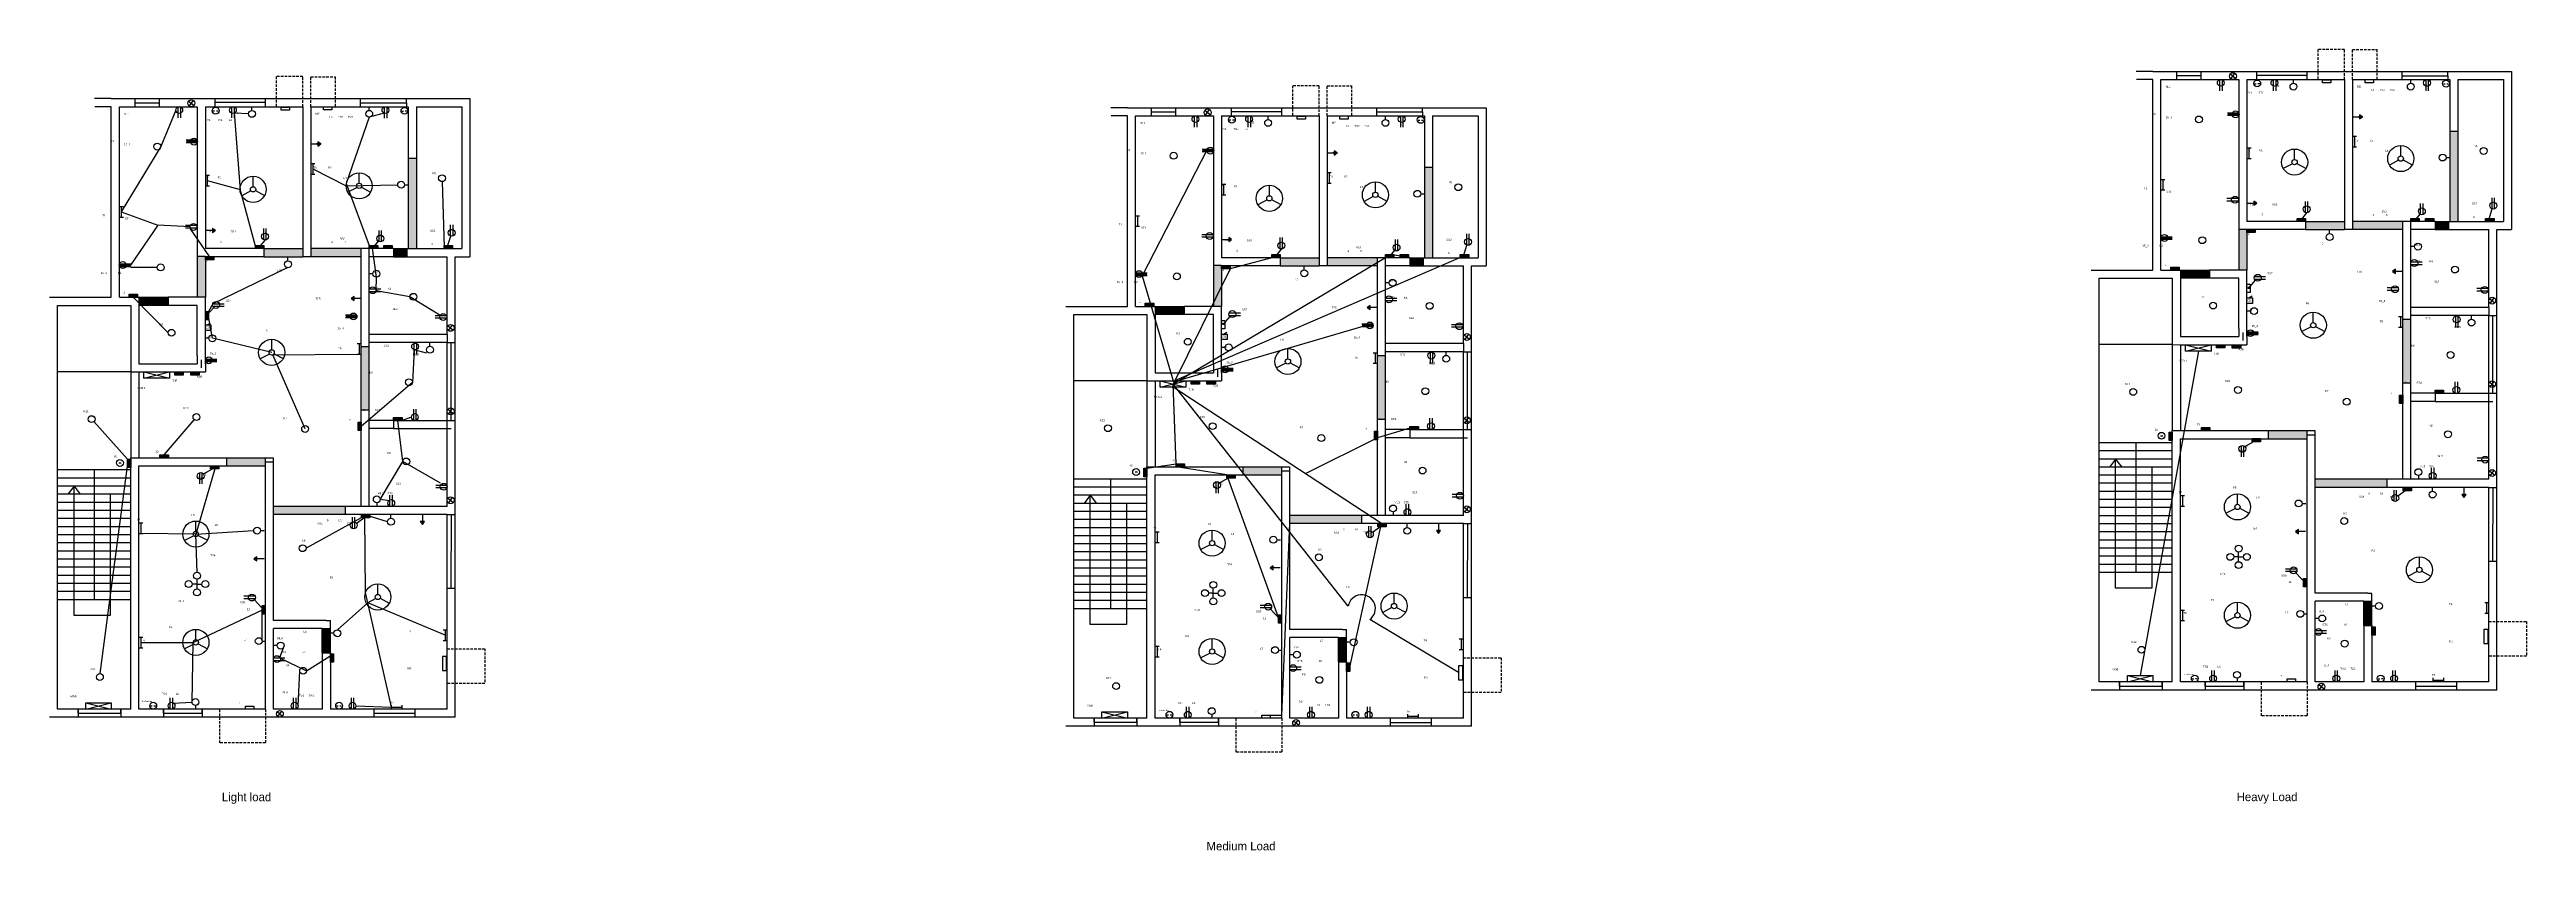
# Model space of a CAD drawing. Header units: millimetres. Extents: x 1230 to 4282, y 495 to 1483.
import ezdxf

# ---------------------------------------------------------------- set-up
doc = ezdxf.new("R2010")
doc.units = ezdxf.units.MM
doc.linetypes.add('ACAD_ISO02W100', pattern=[15, 12, -3])
doc.linetypes.add('HIDDEN2', pattern=[4.7625, 3.175, -1.5875])

msp = doc.modelspace()

# ---------------------------------------------------------------- hatches: boundary and pattern name
at = {"linetype": 'HIDDEN2'}
for points in [[(4197.7, 1318.5), (4197.7, 1382), (4187.7, 1382), (4187.7, 1318.5), (4187.7, 1270.5), (4197.7, 1270.5)], [(1682.1, 1285), (1682.1, 1348.5), (1672.1, 1348.5), (1672.1, 1285), (1672.1, 1237), (1682.1, 1237)], [(2934.3, 1273.8), (2934.3, 1337.3), (2924.3, 1337.3), (2924.3, 1273.8), (2924.3, 1225.8), (2934.3, 1225.8)], [(4185.9, 1270.5), (4169.7, 1270.5), (4169.7, 1260.5), (4185.9, 1260.5)], [(1670.3, 1237), (1654.1, 1237), (1654.1, 1227), (1670.3, 1227)], [(2922.5, 1225.8), (2906.3, 1225.8), (2906.3, 1215.8), (2922.5, 1215.8)], [(4110, 952.5), (4069.7, 952.5), (4021.7, 952.5), (4021.7, 942.5), (4069.7, 942.5), (4110, 942.5)], [(1594.4, 919), (1554.1, 919), (1506.1, 919), (1506.1, 909), (1554.1, 909), (1594.4, 909)], [(2846.6, 907.8), (2806.3, 907.8), (2758.3, 907.8), (2758.3, 897.8), (2806.3, 897.8), (2846.6, 897.8)]]:
    msp.add_hatch(color=2, dxfattribs=at).paths.add_polyline_path(points)
for color, points in [(2, [(3937.7, 1246.5), (3937.7, 1260.5), (3937.7, 1260.7), (3927.7, 1260.7), (3927.7, 1260.5), (3927.7, 1246.5), (3927.7, 1210.5), (3937.7, 1210.5)]), (5, [(3948, 1260.5), (3937.7, 1260.5), (3937.7, 1256.9), (3948, 1256.9)]), (5, [(4009.8, 1274.3), (4005.7, 1274.3), (4004.1, 1272.3), (4004.8, 1271.8), (4003.3, 1271.3), (4003.3, 1272.8), (4004.1, 1272.3), (4005.7, 1274.3), (3999.4, 1274.3), (3999.4, 1270.5), (4009.8, 1270.5)]), (2, [(4057.7, 1270.5), (4009.7, 1270.5), (4009.7, 1260.5), (4057.7, 1260.5)]), (2, [(4129.7, 1270.5), (4115.7, 1270.5), (4067.7, 1270.5), (4067.7, 1260.5), (4115.7, 1260.5), (4129.7, 1260.5)]), (5, [(4150, 1274.3), (4146.4, 1274.3), (4144.7, 1272.2), (4145.6, 1271.5), (4143.7, 1271), (4144.1, 1272.7), (4144.7, 1272.2), (4146.4, 1274.3), (4139.7, 1274.3), (4139.7, 1270.5), (4150, 1270.5)]), (5, [(4168, 1274.3), (4157.6, 1274.3), (4157.6, 1270.5), (4168, 1270.5)]), (5, [(4242.2, 1274.3), (4236.3, 1274.3), (4235.9, 1273), (4236.2, 1272.9), (4235.7, 1272.5), (4235.6, 1273.1), (4235.9, 1273), (4236.3, 1274.3), (4231.8, 1274.3), (4231.8, 1270.5), (4242.2, 1270.5)]), (2, [(1422.1, 1213), (1422.1, 1227), (1422.1, 1227.2), (1412.1, 1227.2), (1412.1, 1227), (1412.1, 1213), (1412.1, 1177), (1422.1, 1177)]), (5, [(1432.5, 1227), (1422.1, 1227), (1422.1, 1223.3), (1432.5, 1223.3)]), (5, [(1494.2, 1240.8), (1490.1, 1240.8), (1488.5, 1238.8), (1489.3, 1238.3), (1487.7, 1237.8), (1487.7, 1239.3), (1488.5, 1238.8), (1490.1, 1240.8), (1483.8, 1240.8), (1483.8, 1237), (1494.2, 1237)]), (2, [(1542.1, 1237), (1494.1, 1237), (1494.1, 1227), (1542.1, 1227)]), (2, [(1614.1, 1237), (1600.1, 1237), (1552.1, 1237), (1552.1, 1227), (1600.1, 1227), (1614.1, 1227)]), (5, [(1634.5, 1240.8), (1630.9, 1240.8), (1629.2, 1238.7), (1630, 1238), (1628.2, 1237.5), (1628.5, 1239.2), (1629.2, 1238.7), (1630.9, 1240.8), (1624.1, 1240.8), (1624.1, 1237), (1634.5, 1237)]), (5, [(1652.4, 1240.8), (1642, 1240.8), (1642, 1237), (1652.4, 1237)]), (5, [(1726.6, 1240.8), (1720.7, 1240.8), (1720.3, 1239.5), (1720.6, 1239.4), (1720.1, 1238.9), (1720, 1239.6), (1720.3, 1239.5), (1720.7, 1240.8), (1716.2, 1240.8), (1716.2, 1237), (1726.6, 1237)]), (5, [(2746.4, 1229.6), (2742.3, 1229.6), (2740.7, 1227.6), (2741.5, 1227.1), (2739.9, 1226.6), (2739.9, 1228.1), (2740.7, 1227.6), (2742.3, 1229.6), (2736, 1229.6), (2736, 1225.8), (2746.4, 1225.8)]), (2, [(2794.3, 1225.8), (2746.3, 1225.8), (2746.3, 1215.8), (2794.3, 1215.8)]), (2, [(2866.3, 1225.8), (2852.3, 1225.8), (2804.3, 1225.8), (2804.3, 1215.8), (2852.3, 1215.8), (2866.3, 1215.8)]), (5, [(2886.7, 1229.6), (2883.1, 1229.6), (2881.4, 1227.5), (2882.2, 1226.8), (2880.4, 1226.3), (2880.7, 1228), (2881.4, 1227.5), (2883.1, 1229.6), (2876.3, 1229.6), (2876.3, 1225.8), (2886.7, 1225.8)]), (5, [(2904.6, 1229.6), (2894.2, 1229.6), (2894.2, 1225.8), (2904.6, 1225.8)]), (5, [(2978.8, 1229.6), (2972.9, 1229.6), (2972.5, 1228.3), (2972.8, 1228.2), (2972.3, 1227.8), (2972.2, 1228.4), (2972.5, 1228.3), (2972.9, 1229.6), (2968.4, 1229.6), (2968.4, 1225.8), (2978.8, 1225.8)]), (2, [(2674.3, 1201.8), (2674.3, 1215.8), (2674.3, 1216), (2664.3, 1216), (2664.3, 1215.8), (2664.3, 1201.8), (2664.3, 1165.8), (2674.3, 1165.8)]), (5, [(2684.7, 1215.8), (2674.3, 1215.8), (2674.3, 1212.2), (2684.7, 1212.2)]), (5, [(3854, 1214.3), (3843.7, 1214.3), (3843.7, 1210.5), (3854, 1210.5)]), (2, [(3891.7, 1210.5), (3855.7, 1210.5), (3855.7, 1200.5), (3891.7, 1200.5)]), (5, [(1338.5, 1180.8), (1328.1, 1180.8), (1328.1, 1177), (1338.5, 1177)]), (2, [(1376.1, 1177), (1340.1, 1177), (1340.1, 1167), (1376.1, 1167)]), (5, [(2590.7, 1169.6), (2580.3, 1169.6), (2580.3, 1165.8), (2590.7, 1165.8)]), (2, [(2628.3, 1165.8), (2592.3, 1165.8), (2592.3, 1155.8), (2628.3, 1155.8)]), (5, [(1425.9, 1157), (1424.5, 1155.4), (1425.1, 1154.5), (1423.6, 1154.4), (1423.9, 1156.2), (1424.5, 1155.4), (1425.9, 1157), (1425.9, 1159.6), (1422.1, 1159.6), (1422.1, 1149.2), (1425.9, 1149.2)]), (2, [(4139.7, 1149.4), (4129.7, 1149.4), (4129.7, 1106.5), (4129.7, 1071.5), (4139.7, 1071.5), (4139.7, 1106.5)]), (2, [(1624.1, 1115.9), (1614.1, 1115.9), (1614.1, 1073), (1614.1, 1038), (1624.1, 1038), (1624.1, 1073)]), (2, [(2876.3, 1104.7), (2866.3, 1104.7), (2866.3, 1061.8), (2866.3, 1026.8), (2876.3, 1026.8), (2876.3, 1061.8)]), (5, [(3910.4, 1118.5), (3900, 1118.5), (3900, 1114.7), (3910.4, 1114.7)]), (4, [(3930, 1118.2), (3919.6, 1118.2), (3919.6, 1114.4), (3930, 1114.4)]), (0, [(1394.8, 1085), (1384.4, 1085), (1384.4, 1081.1), (1394.8, 1081.1)]), (4, [(1414.4, 1084.7), (1404, 1084.7), (1404, 1080.9), (1414.4, 1080.9)]), (5, [(2647, 1073.8), (2636.6, 1073.8), (2636.6, 1070), (2647, 1070)]), (4, [(2666.6, 1073.5), (2656.2, 1073.5), (2656.2, 1069.7), (2666.6, 1069.7)]), (5, [(4129.7, 1056.4), (4125.8, 1056.4), (4125.8, 1046.1), (4129.7, 1046.1)]), (5, [(4180, 1062.3), (4169.7, 1062.3), (4169.7, 1058.5), (4180, 1058.5)]), (5, [(1614.1, 1022.9), (1610.3, 1022.9), (1610.3, 1012.5), (1614.1, 1012.5)]), (5, [(1664.5, 1028.8), (1654.1, 1028.8), (1654.1, 1025), (1664.5, 1025)]), (5, [(2866.3, 1011.7), (2862.5, 1011.7), (2862.5, 1001.3), (2866.3, 1001.3)]), (5, [(2916.7, 1017.6), (2906.3, 1017.6), (2906.3, 1013.8), (2916.7, 1013.8)]), (5, [(3845.7, 1010.8), (3841.9, 1010.8), (3841.9, 1000.4), (3845.7, 1000.4)]), (5, [(3892, 1016.3), (3881.7, 1016.3), (3881.7, 1012.5), (3892, 1012.5)]), (2, [(4011.7, 1007.5), (4011.7, 1012.5), (3963.7, 1012.5), (3963.7, 1002.5), (4011.7, 1002.5)]), (5, [(1330.1, 977.3), (1326.3, 977.3), (1326.3, 966.9), (1330.1, 966.9)]), (5, [(1376.5, 982.8), (1366.1, 982.8), (1366.1, 979), (1376.5, 979)]), (2, [(1496.1, 974), (1496.1, 979), (1448.1, 979), (1448.1, 969), (1496.1, 969)]), (5, [(3954.5, 1002.5), (3944.1, 1002.5), (3944.1, 998.7), (3945.8, 998.7), (3948.4, 1000.2), (3947.9, 1000.8), (3949.9, 1001.1), (3949.1, 999.5), (3948.4, 1000.2), (3945.8, 998.7), (3954.5, 998.7)]), (5, [(1438.9, 969), (1428.5, 969), (1428.5, 965.2), (1430.2, 965.2), (1432.9, 966.7), (1432.3, 967.3), (1434.4, 967.5), (1433.6, 966), (1432.9, 966.7), (1430.2, 965.2), (1438.9, 965.2)]), (5, [(2582.3, 966.1), (2578.5, 966.1), (2578.5, 955.7), (2582.3, 955.7)]), (5, [(2628.7, 971.6), (2618.3, 971.6), (2618.3, 967.8), (2628.7, 967.8)]), (5, [(2691.1, 957.8), (2680.7, 957.8), (2680.7, 954), (2682.4, 954), (2685.1, 955.5), (2684.5, 956.1), (2686.6, 956.4), (2685.8, 954.8), (2685.1, 955.5), (2682.4, 954), (2691.1, 954)]), (2, [(2748.3, 962.8), (2748.3, 967.8), (2700.3, 967.8), (2700.3, 957.8), (2748.3, 957.8)]), (5, [(4140.5, 942.3), (4130.1, 942.3), (4130.1, 938.4), (4132.7, 938.4), (4135.2, 940.3), (4134.1, 941), (4136.9, 941.6), (4136.4, 939.4), (4135.2, 940.3), (4132.7, 938.4), (4140.5, 938.4)]), (5, [(1624.9, 908.7), (1614.5, 908.7), (1614.5, 904.9), (1617.1, 904.9), (1619.6, 906.7), (1618.5, 907.5), (1621.4, 908), (1620.8, 905.9), (1619.6, 906.7), (1617.1, 904.9), (1624.9, 904.9)]), (5, [(2877.1, 897.6), (2866.7, 897.6), (2866.7, 893.7), (2869.3, 893.7), (2871.8, 895.6), (2870.7, 896.3), (2873.5, 896.9), (2873, 894.7), (2871.8, 895.6), (2869.3, 893.7), (2877.1, 893.7)]), (5, [(4011.4, 830.2), (4007.5, 830.2), (4007.5, 826.9), (4008.7, 825.6), (4010, 826.8), (4010, 824.2), (4008, 825), (4008.7, 825.6), (4007.5, 826.9), (4007.5, 819.8), (4011.4, 819.8)]), (5, [(1495.8, 796.7), (1492, 796.7), (1492, 793.4), (1493.1, 792.1), (1494.4, 793.3), (1494.4, 790.7), (1492.4, 791.5), (1493.1, 792.1), (1492, 793.4), (1492, 786.3), (1495.8, 786.3)]), (2, [(4091.7, 802), (4081.7, 802), (4081.7, 772), (4091.7, 772)]), (2, [(1576.1, 768.5), (1566.1, 768.5), (1566.1, 738.5), (1576.1, 738.5)]), (5, [(2748, 785.5), (2744.2, 785.5), (2744.2, 782.2), (2745.3, 780.9), (2746.6, 782.1), (2746.6, 779.5), (2744.6, 780.3), (2745.3, 780.9), (2744.2, 782.2), (2744.2, 775.1), (2748, 775.1)]), (5, [(4095.5, 770.7), (4091.7, 770.7), (4091.7, 760.3), (4095.5, 760.3)]), (5, [(1579.9, 737.2), (1576.1, 737.2), (1576.1, 726.8), (1579.9, 726.8)]), (2, [(2828.3, 757.3), (2818.3, 757.3), (2818.3, 727.3), (2828.3, 727.3)]), (5, [(2832.1, 726), (2828.3, 726), (2828.3, 715.6), (2832.1, 715.6)])]:
    msp.add_hatch(color=color).paths.add_polyline_path(points)

# ---------------------------------------------------------------- linework, layer by layer
for p, q in [((4057.7, 1482.6), (4025.1, 1482.6)), ((4025.1, 1482.6), (4025.1, 1445.5)), ((4057.7, 1445.5), (4057.7, 1482.6)), ((4067.7, 1445.5), (4067.7, 1482.4)), ((4067.7, 1482.4), (4097.6, 1482.4)), ((4097.6, 1482.4), (4097.6, 1445.5)), ((1542.1, 1449.1), (1509.5, 1449.1)), ((1509.5, 1449.1), (1509.5, 1412)), ((1542.1, 1412), (1542.1, 1449.1)), ((1552.1, 1412), (1552.1, 1448.9)), ((1552.1, 1448.9), (1582, 1448.9)), ((1582, 1448.9), (1582, 1412)), ((2794.3, 1437.9), (2761.7, 1437.9)), ((2761.7, 1437.9), (2761.7, 1400.8)), ((2794.3, 1400.8), (2794.3, 1437.9)), ((2804.3, 1400.8), (2804.3, 1437.7)), ((2804.3, 1437.7), (2834.2, 1437.7)), ((2834.2, 1437.7), (2834.2, 1400.8)), ((4235.7, 777), (4282.1, 777)), ((4282.1, 777), (4282.1, 734.2)), ((1720.1, 743.5), (1766.5, 743.5)), ((1766.5, 743.5), (1766.5, 700.7)), ((4282.1, 734.2), (4235.7, 734.2)), ((2972.3, 732.3), (3018.7, 732.3)), ((3018.7, 732.3), (3018.7, 689.5)), ((3955.5, 660.8), (3955.5, 702.5)), ((4011.7, 702.5), (4011.7, 660.8)), ((1766.5, 700.7), (1720.1, 700.7)), ((3018.7, 689.5), (2972.3, 689.5)), ((1439.9, 627.3), (1439.9, 669)), ((1496.1, 669), (1496.1, 627.3)), ((2692.1, 616.1), (2692.1, 657.8)), ((2748.3, 657.8), (2748.3, 616.1)), ((4011.7, 660.8), (3955.5, 660.8)), ((1496.1, 627.3), (1439.9, 627.3)), ((2748.3, 616.1), (2692.1, 616.1))]:
    msp.add_line(p, q, dxfattribs=at)
for p, q in [((3821.7, 1455.5), (3801.1, 1455.5)), ((3821.7, 1445.5), (3801.5, 1445.5)), ((3821.7, 1455.5), (3850.7, 1455.5)), ((3821.7, 1210.5), (3821.7, 1445.5)), ((3831.7, 1210.5), (3831.7, 1445.5)), ((3831.7, 1445.5), (3850.7, 1445.5)), ((3850.7, 1455.5), (3932.7, 1455.5)), ((3850.7, 1445.5), (3927.7, 1445.5)), ((3903.9, 1445.4), (3903.9, 1431.6)), ((3907, 1445.4), (3907, 1431.6)), ((3917.1, 1452.4), (3923.7, 1447.1)), ((3917.9, 1446.3), (3922.9, 1453.1)), ((3927.7, 1445.5), (3927.7, 1260.5)), ((3932.7, 1455.5), (4062.7, 1455.5)), ((3937.7, 1445.5), (4057.7, 1445.5)), ((3937.7, 1445.5), (3937.7, 1270.5)), ((3937.7, 1445.5), (3937.7, 1270.5)), ((3947.1, 1440.4), (3949.1, 1440.4)), ((3951.2, 1440.5), (3953.4, 1440.5)), ((3970, 1445.4), (3970, 1431.6)), ((3973.1, 1445.4), (3973.1, 1431.6)), ((3995, 1441), (3995, 1445.5)), ((4057.7, 1445.5), (4057.7, 1260.5)), ((4062.7, 1455.5), (4192.7, 1455.5)), ((4062.7, 1455.5), (4192.7, 1455.5)), ((4067.7, 1445.5), (4187.7, 1445.5)), ((4067.7, 1445.5), (4067.7, 1260.5)), ((4139.6, 1441), (4139.6, 1445.6)), ((4158, 1445.3), (4158, 1431.5)), ((4161.1, 1445.3), (4161.1, 1431.5)), ((4179.8, 1440.3), (4181.8, 1440.3)), ((4183.9, 1440.3), (4186.1, 1440.3)), ((4187.7, 1445.5), (4187.7, 1318.5)), ((4192.7, 1455.5), (4263.7, 1455.5)), ((4197.7, 1445.5), (4253.7, 1445.5)), ((4197.7, 1445.5), (4197.7, 1318.5)), ((4253.7, 1445.5), (4253.7, 1270.5)), ((4263.7, 1455.5), (4263.7, 1260.5)), ((1306.1, 1422), (1285.5, 1422)), ((1306.1, 1412), (1285.9, 1412)), ((1306.1, 1422), (1335.1, 1422)), ((1306.1, 1177), (1306.1, 1412)), ((1316.1, 1177), (1316.1, 1412)), ((1316.1, 1412), (1335.1, 1412)), ((1335.1, 1422), (1417.1, 1422)), ((1335.1, 1412), (1412.1, 1412)), ((1388.3, 1411.8), (1388.3, 1398.1)), ((1391.4, 1411.9), (1391.4, 1398.1)), ((1401.5, 1418.9), (1408.1, 1413.5)), ((1402.3, 1412.8), (1407.3, 1419.6)), ((1412.1, 1412), (1412.1, 1227)), ((1417.1, 1422), (1547.1, 1422)), ((1422.1, 1412), (1542.1, 1412)), ((1422.1, 1412), (1422.1, 1237)), ((1422.1, 1412), (1422.1, 1237)), ((1431.5, 1406.9), (1433.5, 1406.9)), ((1435.7, 1407), (1437.9, 1407)), ((1454.4, 1411.8), (1454.4, 1398.1)), ((1457.5, 1411.9), (1457.5, 1398.1)), ((1479.5, 1407.5), (1479.5, 1412)), ((1542.1, 1412), (1542.1, 1227)), ((1547.1, 1422), (1677.1, 1422)), ((1547.1, 1422), (1677.1, 1422)), ((1552.1, 1412), (1672.1, 1412)), ((1552.1, 1412), (1552.1, 1227)), ((1624, 1407.5), (1624, 1412)), ((1642.4, 1411.8), (1642.4, 1398)), ((1645.5, 1411.8), (1645.5, 1398)), ((1664.2, 1406.7), (1666.3, 1406.7)), ((1668.4, 1406.8), (1670.6, 1406.8)), ((1672.1, 1412), (1672.1, 1285)), ((1677.1, 1422), (1748.1, 1422)), ((1682.1, 1412), (1738.1, 1412)), ((1682.1, 1412), (1682.1, 1285)), ((1738.1, 1412), (1738.1, 1237)), ((1748.1, 1422), (1748.1, 1227)), ((2558.3, 1410.8), (2537.7, 1410.8)), ((2558.3, 1410.8), (2587.3, 1410.8)), ((2587.3, 1410.8), (2669.3, 1410.8)), ((2653.7, 1407.7), (2660.3, 1402.3)), ((2654.5, 1401.6), (2659.5, 1408.4)), ((2669.3, 1410.8), (2799.3, 1410.8)), ((2799.3, 1410.8), (2929.3, 1410.8)), ((2799.3, 1410.8), (2929.3, 1410.8)), ((2929.3, 1410.8), (3000.3, 1410.8)), ((3000.3, 1410.8), (3000.3, 1215.8)), ((3927.6, 1404.1), (3913.9, 1404.1)), ((2558.3, 1400.8), (2538.1, 1400.8)), ((2558.3, 1165.8), (2558.3, 1400.8)), ((2568.3, 1165.8), (2568.3, 1400.8)), ((2568.3, 1400.8), (2587.3, 1400.8)), ((2587.3, 1400.8), (2664.3, 1400.8)), ((2640.5, 1400.7), (2640.5, 1386.9)), ((2643.6, 1400.7), (2643.6, 1386.9)), ((2664.3, 1400.8), (2664.3, 1215.8)), ((2674.3, 1400.8), (2794.3, 1400.8)), ((2674.3, 1400.8), (2674.3, 1225.8)), ((2674.3, 1400.8), (2674.3, 1225.8)), ((2683.7, 1395.7), (2685.7, 1395.7)), ((2687.9, 1395.8), (2690.1, 1395.8)), ((2706.6, 1400.7), (2706.6, 1386.9)), ((2709.7, 1400.7), (2709.7, 1386.9)), ((2731.6, 1396.3), (2731.6, 1400.8)), ((2794.3, 1400.8), (2794.3, 1215.8)), ((2804.3, 1400.8), (2924.3, 1400.8)), ((2804.3, 1400.8), (2804.3, 1215.8)), ((2876.2, 1396.3), (2876.2, 1400.9)), ((2894.6, 1400.6), (2894.6, 1386.8)), ((2897.7, 1400.6), (2897.7, 1386.8)), ((2916.4, 1395.6), (2918.4, 1395.6)), ((2920.6, 1395.6), (2922.8, 1395.6)), ((2924.3, 1400.8), (2924.3, 1273.8)), ((2934.3, 1400.8), (2990.3, 1400.8)), ((2934.3, 1400.8), (2934.3, 1273.8)), ((2990.3, 1400.8), (2990.3, 1225.8)), ((3927.7, 1401), (3913.9, 1401)), ((3928, 1402.5), (3914.3, 1402.5)), ((4067.7, 1399.7), (4080, 1399.7)), ((4067.7, 1375.5), (4072.7, 1375.5)), ((4070.1, 1375.5), (4070.1, 1362.5)), ((4080, 1399.7), (4076.3, 1402.1)), ((4076.3, 1402.1), (4076.3, 1397)), ((4076.3, 1397), (4080, 1399.7)), ((4187.7, 1382), (4197.7, 1382)), ((1412.1, 1370.6), (1398.3, 1370.6)), ((1412.1, 1367.5), (1398.3, 1367.5)), ((1412.4, 1369), (1398.7, 1369)), ((1552.1, 1366.1), (1564.4, 1366.1)), ((1564.4, 1366.1), (1560.8, 1368.6)), ((1560.8, 1368.6), (1560.8, 1363.4)), ((1560.8, 1363.4), (1564.4, 1366.1)), ((1672.1, 1348.5), (1682.1, 1348.5)), ((2664.3, 1359.4), (2650.5, 1359.4)), ((2664.3, 1356.3), (2650.5, 1356.3)), ((2664.6, 1357.8), (2650.9, 1357.8)), ((2804.3, 1355), (2816.6, 1355)), ((2816.6, 1355), (2813, 1357.4)), ((2813, 1357.4), (2813, 1352.2)), ((2813, 1352.2), (2816.6, 1355)), ((3937.7, 1361.1), (3942.7, 1361.1)), ((3937.7, 1348.1), (3942.7, 1348.1)), ((3940.1, 1361.1), (3940.1, 1348.1)), ((3996.4, 1346.9), (3996.4, 1359.8)), ((4067.7, 1362.5), (4072.7, 1362.5)), ((4124.6, 1346), (4113.2, 1340)), ((4127.2, 1351.2), (4127.2, 1364.1)), ((4130, 1346.4), (4141.3, 1340.3)), ((4183.1, 1349.3), (4187.6, 1349.3)), ((1422.1, 1327.6), (1427.1, 1327.6)), ((1422.1, 1314.6), (1427.1, 1314.6)), ((1424.5, 1327.6), (1424.5, 1314.6)), ((1480.9, 1313.4), (1480.9, 1326.2)), ((1552.1, 1342), (1557.1, 1342)), ((1552.1, 1329), (1557.1, 1329)), ((1554.5, 1342), (1554.5, 1329)), ((1609, 1312.5), (1597.6, 1306.5)), ((1611.6, 1317.7), (1611.6, 1330.5)), ((1614.5, 1312.9), (1625.7, 1306.7)), ((1667.5, 1315.8), (1672, 1315.8)), ((2674.3, 1316.4), (2679.3, 1316.4)), ((2676.7, 1316.4), (2676.7, 1303.4)), ((2733.1, 1302.2), (2733.1, 1315)), ((2804.3, 1330.8), (2809.3, 1330.8)), ((2804.3, 1317.8), (2809.3, 1317.8)), ((2806.7, 1330.8), (2806.7, 1317.8)), ((2863.8, 1306.5), (2863.8, 1319.4)), ((2924.3, 1337.3), (2934.3, 1337.3)), ((3831.7, 1322.4), (3836.7, 1322.4)), ((3834.1, 1322.4), (3834.1, 1309.4)), ((3993.8, 1341.7), (3982.4, 1335.7)), ((3999.3, 1342.1), (4010.5, 1335.9)), ((4187.7, 1318.5), (4187.7, 1270.5)), ((4197.7, 1318.5), (4197.7, 1270.5)), ((1316.1, 1288.8), (1321.1, 1288.8)), ((1318.5, 1288.8), (1318.5, 1275.8)), ((1478.3, 1308.2), (1466.9, 1302.2)), ((1483.7, 1308.6), (1495, 1302.4)), ((1672.1, 1285), (1672.1, 1237)), ((1682.1, 1285), (1682.1, 1237)), ((2674.3, 1303.4), (2679.3, 1303.4)), ((2730.5, 1297), (2719, 1291)), ((2735.9, 1297.4), (2747.2, 1291.2)), ((2861.2, 1301.3), (2849.8, 1295.3)), ((2866.7, 1301.7), (2877.9, 1295.5)), ((2919.7, 1304.6), (2924.2, 1304.6)), ((3831.7, 1309.4), (3836.7, 1309.4)), ((3926.9, 1298.8), (3913.1, 1298.8)), ((3926.9, 1295.7), (3913.1, 1295.7)), ((3937.7, 1293.1), (3950, 1293.1)), ((3950, 1293.1), (3946.3, 1295.6)), ((3946.3, 1295.6), (3946.3, 1290.4)), ((3946.3, 1290.4), (3950, 1293.1)), ((4009.7, 1281.5), (4009.7, 1295.3)), ((4012.8, 1281.6), (4012.8, 1295.3)), ((4151.7, 1279), (4151.7, 1292.8)), ((4154.8, 1279.1), (4154.8, 1292.8)), ((4235.7, 1272.5), (4240, 1286)), ((4239.8, 1286), (4239.8, 1299.8)), ((4242.9, 1286.1), (4242.9, 1299.8)), ((1316.1, 1275.8), (1321.1, 1275.8)), ((1411.3, 1265.3), (1397.6, 1265.3)), ((1411.4, 1262.2), (1397.6, 1262.2)), ((1422.1, 1259.6), (1434.4, 1259.6)), ((1434.4, 1259.6), (1430.8, 1262)), ((1430.8, 1262), (1430.8, 1256.8)), ((1430.8, 1256.8), (1434.4, 1259.6)), ((1494.1, 1248), (1494.1, 1261.8)), ((1497.2, 1248), (1497.2, 1261.8)), ((1636.2, 1245.5), (1636.2, 1259.3)), ((1639.3, 1245.5), (1639.3, 1259.3)), ((1720.1, 1238.9), (1724.4, 1252.4)), ((1724.2, 1252.5), (1724.2, 1266.3)), ((1727.3, 1252.5), (1727.3, 1266.3)), ((2568.3, 1277.6), (2573.3, 1277.6)), ((2568.3, 1264.6), (2573.3, 1264.6)), ((2570.7, 1277.6), (2570.7, 1264.6)), ((2663.5, 1254.1), (2649.8, 1254.1)), ((2924.3, 1273.8), (2924.3, 1225.8)), ((2934.3, 1273.8), (2934.3, 1225.8)), ((2976.4, 1241.3), (2976.4, 1255.1)), ((2979.5, 1241.4), (2979.5, 1255.1)), ((3831.9, 1251.7), (3845.7, 1251.7)), ((3937.7, 1260.7), (3927.7, 1260.7)), ((3927.7, 1260.5), (3927.7, 1246.5)), ((4009.7, 1270.5), (3937.7, 1270.5)), ((3937.7, 1260.5), (3937.7, 1246.5)), ((4009.7, 1260.5), (3937.7, 1260.5)), ((4011.2, 1281.2), (4003.3, 1271.3)), ((4003.3, 1271.3), (4003.3, 1272.8)), ((4003.3, 1272.8), (4004.8, 1271.8)), ((4004.8, 1271.8), (4003.3, 1271.3)), ((4009.7, 1270.5), (4009.7, 1260.5)), ((4009.7, 1270.5), (4057.7, 1270.5)), ((4009.7, 1260.5), (4057.7, 1260.5)), ((4039.5, 1255.5), (4039.5, 1260)), ((4115.7, 1270.5), (4067.7, 1270.5)), ((4115.7, 1260.5), (4067.7, 1260.5)), ((4139.7, 1270.5), (4115.7, 1270.5)), ((4129.7, 1260.5), (4115.7, 1260.5)), ((4129.7, 1260.5), (4129.7, 1270.5)), ((4129.7, 1154.5), (4129.7, 1260.5)), ((4139.7, 1159.5), (4139.7, 1270.5)), ((4169.7, 1270.5), (4139.7, 1270.5)), ((4169.7, 1260.5), (4139.7, 1260.5)), ((4150.7, 1279.6), (4143.7, 1271)), ((4143.7, 1271), (4144.1, 1272.7)), ((4145.6, 1271.5), (4143.7, 1271)), ((4144.1, 1272.7), (4145.6, 1271.5)), ((4169.7, 1270.5), (4240.7, 1270.5)), ((4169.7, 1270.5), (4240.7, 1270.5)), ((4169.7, 1270.5), (4240.7, 1270.5)), ((4169.7, 1270.5), (4169.7, 1260.5)), ((4169.7, 1260.5), (4235.7, 1260.5)), ((4185.9, 1270.5), (4185.9, 1260.5)), ((4235.7, 1272.5), (4235.6, 1273.1)), ((4235.6, 1273.1), (4236.2, 1272.9)), ((4236.2, 1272.9), (4235.7, 1272.5)), ((4235.7, 1272.5), (4235.7, 1272.5)), ((4235.7, 1164.5), (4235.7, 1260.5)), ((4240.7, 1270.5), (4253.7, 1270.5)), ((4245.7, 1159.5), (4245.7, 1260.5)), ((4245.7, 1260.5), (4263.7, 1260.5)), ((1422.1, 1227.2), (1412.1, 1227.2)), ((1412.1, 1227), (1412.1, 1213)), ((1494.1, 1237), (1422.1, 1237)), ((1422.1, 1227), (1422.1, 1213)), ((1494.1, 1227), (1422.1, 1227)), ((1495.6, 1247.7), (1487.7, 1237.8)), ((1487.7, 1237.8), (1487.7, 1239.3)), ((1487.7, 1239.3), (1489.3, 1238.3)), ((1489.3, 1238.3), (1487.7, 1237.8)), ((1494.1, 1237), (1494.1, 1227)), ((1494.1, 1237), (1542.1, 1237)), ((1494.1, 1227), (1542.1, 1227)), ((1523.9, 1222), (1523.9, 1226.5)), ((1600.1, 1237), (1552.1, 1237)), ((1600.1, 1227), (1552.1, 1227)), ((1624.1, 1237), (1600.1, 1237)), ((1614.1, 1227), (1600.1, 1227)), ((1614.1, 1227), (1614.1, 1237)), ((1614.1, 1121), (1614.1, 1227)), ((1624.1, 1126), (1624.1, 1237)), ((1654.1, 1237), (1624.1, 1237)), ((1654.1, 1227), (1624.1, 1227)), ((1635.1, 1246.1), (1628.2, 1237.5)), ((1628.2, 1237.5), (1628.5, 1239.2)), ((1630, 1238), (1628.2, 1237.5)), ((1628.5, 1239.2), (1630, 1238)), ((1654.1, 1237), (1725.1, 1237)), ((1654.1, 1237), (1725.1, 1237)), ((1654.1, 1237), (1725.1, 1237)), ((1654.1, 1237), (1654.1, 1227)), ((1654.1, 1227), (1720.1, 1227)), ((1670.3, 1237), (1670.3, 1227)), ((1720.1, 1238.9), (1720, 1239.6)), ((1720, 1239.6), (1720.6, 1239.4)), ((1720.6, 1239.4), (1720.1, 1238.9)), ((1720.1, 1238.9), (1720.1, 1238.9)), ((1720.1, 1131), (1720.1, 1227)), ((1725.1, 1237), (1738.1, 1237)), ((1730.1, 1126), (1730.1, 1227)), ((1730.1, 1227), (1748.1, 1227)), ((2663.6, 1251), (2649.8, 1251)), ((2674.3, 1248.4), (2686.6, 1248.4)), ((2746.3, 1225.8), (2674.3, 1225.8)), ((2686.6, 1248.4), (2683, 1250.8)), ((2683, 1250.8), (2683, 1245.7)), ((2683, 1245.7), (2686.6, 1248.4)), ((2747.8, 1236.5), (2739.9, 1226.6)), ((2739.9, 1226.6), (2739.9, 1228.1)), ((2739.9, 1228.1), (2741.5, 1227.1)), ((2741.5, 1227.1), (2739.9, 1226.6)), ((2746.3, 1236.8), (2746.3, 1250.6)), ((2746.3, 1225.8), (2746.3, 1215.8)), ((2746.3, 1225.8), (2794.3, 1225.8)), ((2749.4, 1236.8), (2749.4, 1250.6)), ((2852.3, 1225.8), (2804.3, 1225.8)), ((2876.3, 1225.8), (2852.3, 1225.8)), ((2866.3, 1215.8), (2866.3, 1225.8)), ((2876.3, 1114.8), (2876.3, 1225.8)), ((2906.3, 1225.8), (2876.3, 1225.8)), ((2887.3, 1234.9), (2880.4, 1226.3)), ((2880.4, 1226.3), (2880.7, 1228)), ((2882.2, 1226.8), (2880.4, 1226.3)), ((2880.7, 1228), (2882.2, 1226.8)), ((2888.4, 1234.3), (2888.4, 1248.1)), ((2891.4, 1234.4), (2891.4, 1248.1)), ((2906.3, 1225.8), (2977.3, 1225.8)), ((2906.3, 1225.8), (2977.3, 1225.8)), ((2906.3, 1225.8), (2977.3, 1225.8)), ((2906.3, 1225.8), (2906.3, 1215.8)), ((2922.5, 1225.8), (2922.5, 1215.8)), ((2972.3, 1227.8), (2972.2, 1228.4)), ((2972.2, 1228.4), (2972.8, 1228.2)), ((2972.3, 1227.8), (2976.6, 1241.2)), ((2972.8, 1228.2), (2972.3, 1227.8)), ((2972.3, 1227.8), (2972.3, 1227.8)), ((2977.3, 1225.8), (2990.3, 1225.8)), ((3831.7, 1250.2), (3845.4, 1250.2)), ((3832, 1248.6), (3845.7, 1248.6)), ((3927.7, 1246.5), (3927.7, 1210.5)), ((3937.7, 1246.5), (3937.7, 1210.5)), ((4144.2, 1239.5), (4139.7, 1239.5)), ((1316.1, 1216.7), (1329.8, 1216.7)), ((1316.4, 1218.1), (1330.2, 1218.1)), ((1316.4, 1215.1), (1330.2, 1215.1)), ((1412.1, 1213), (1412.1, 1177)), ((1422.1, 1213), (1422.1, 1177)), ((1628.6, 1206), (1624.1, 1206)), ((2568.3, 1205.5), (2582, 1205.5)), ((2568.6, 1207), (2582.4, 1207)), ((2568.6, 1203.9), (2582.4, 1203.9)), ((2674.3, 1216), (2664.3, 1216)), ((2664.3, 1215.8), (2664.3, 1201.8)), ((2664.3, 1201.8), (2664.3, 1165.8)), ((2674.3, 1215.8), (2674.3, 1201.8)), ((2746.3, 1215.8), (2674.3, 1215.8)), ((2674.3, 1201.8), (2674.3, 1165.8)), ((2746.3, 1215.8), (2794.3, 1215.8)), ((2776.1, 1210.8), (2776.1, 1215.3)), ((2852.3, 1215.8), (2804.3, 1215.8)), ((2866.3, 1215.8), (2852.3, 1215.8)), ((2866.3, 1109.8), (2866.3, 1215.8)), ((2906.3, 1215.8), (2876.3, 1215.8)), ((2880.8, 1194.8), (2876.3, 1194.8)), ((2906.3, 1215.8), (2972.3, 1215.8)), ((2972.3, 1119.8), (2972.3, 1215.8)), ((2982.3, 1114.8), (2982.3, 1215.8)), ((2982.3, 1215.8), (3000.3, 1215.8)), ((3745.7, 1210.5), (3821.7, 1210.5)), ((3750.7, 1210.5), (3821.7, 1210.5)), ((3755.7, 1123.5), (3755.7, 1200.5)), ((3755.7, 1200.5), (3826.7, 1200.5)), ((3826.7, 1200.5), (3845.7, 1200.5)), ((3831.7, 1210.5), (3855.7, 1210.5)), ((3845.7, 1200.5), (3845.7, 1133.5)), ((3855.7, 1210.5), (3855.7, 1138.5)), ((3855.7, 1210.5), (3891.7, 1210.5)), ((3891.7, 1200.5), (3855.7, 1200.5)), ((3937.7, 1210.5), (3891.7, 1210.5)), ((3891.7, 1210.5), (3891.7, 1200.5)), ((3927.7, 1200.5), (3891.7, 1200.5)), ((3927.7, 1138.5), (3927.7, 1200.5)), ((3937.7, 1128.5), (3937.7, 1210.5)), ((3948, 1197.9), (3939.2, 1187.9)), ((3946.9, 1202.5), (3960.7, 1202.5)), ((3947, 1199.4), (3960.7, 1199.4)), ((4120.9, 1211.6), (4117.2, 1208.9)), ((4129.5, 1208.9), (4117.2, 1208.9)), ((4117.2, 1208.9), (4120.9, 1206.4)), ((4120.9, 1206.4), (4120.9, 1211.6)), ((4139.9, 1220.7), (4153.7, 1220.7)), ((4140, 1217.6), (4153.7, 1217.6)), ((1230.1, 1177), (1306.1, 1177)), ((1235.1, 1177), (1306.1, 1177)), ((1240.1, 1090), (1240.1, 1167)), ((1240.1, 1167), (1311.1, 1167)), ((1311.1, 1167), (1330.1, 1167)), ((1316.1, 1177), (1340.1, 1177)), ((1330.1, 1167), (1330.1, 1100)), ((1340.1, 1177), (1340.1, 1105)), ((1340.1, 1177), (1376.1, 1177)), ((1376.1, 1167), (1340.1, 1167)), ((1422.1, 1177), (1376.1, 1177)), ((1376.1, 1177), (1376.1, 1167)), ((1412.1, 1167), (1376.1, 1167)), ((1412.1, 1105), (1412.1, 1167)), ((1422.1, 1095), (1422.1, 1177)), ((1432.5, 1164.4), (1423.6, 1154.4)), ((1431.4, 1169), (1445.2, 1169)), ((1431.4, 1165.9), (1445.2, 1165.9)), ((1605.3, 1178), (1601.6, 1175.3)), ((1614, 1175.3), (1601.6, 1175.3)), ((1601.6, 1175.3), (1605.3, 1172.9)), ((1605.3, 1172.9), (1605.3, 1178)), ((1624.4, 1187.2), (1638.2, 1187.2)), ((1624.4, 1184.1), (1638.2, 1184.1)), ((2482.3, 1165.8), (2558.3, 1165.8)), ((2487.3, 1165.8), (2558.3, 1165.8)), ((2568.3, 1165.8), (2592.3, 1165.8)), ((2592.3, 1165.8), (2592.3, 1093.8)), ((2592.3, 1165.8), (2628.3, 1165.8)), ((2674.3, 1165.8), (2628.3, 1165.8)), ((2628.3, 1165.8), (2628.3, 1155.8)), ((2674.3, 1083.8), (2674.3, 1165.8)), ((2857.5, 1166.9), (2853.8, 1164.2)), ((2866.2, 1164.2), (2853.8, 1164.2)), ((2853.8, 1164.2), (2857.5, 1161.7)), ((2857.5, 1161.7), (2857.5, 1166.9)), ((2876.6, 1176), (2890.4, 1176)), ((2876.6, 1172.9), (2890.4, 1172.9)), ((3937.7, 1176.4), (3944.6, 1176.4)), ((3944.6, 1169.5), (3937.7, 1169.5)), ((3942.2, 1159.9), (3937.7, 1159.9)), ((3939.2, 1187.9), (3939.5, 1189.7)), ((3940.7, 1188), (3939.2, 1187.9)), ((3939.5, 1189.7), (3940.7, 1188)), ((3939.9, 1176.4), (3944, 1178.6)), ((3939.9, 1176.4), (3944.2, 1176.4)), ((3944.6, 1176.4), (3944.6, 1169.5)), ((4124.2, 1188.5), (4110.4, 1188.5)), ((4124.2, 1185.4), (4110.4, 1185.4)), ((4235.7, 1164.5), (4139.7, 1164.5)), ((4234.6, 1187.7), (4220.9, 1187.7)), ((4234.7, 1184.6), (4220.9, 1184.6)), ((4235.7, 1164.5), (4235.7, 1154.5)), ((4236.6, 1175.4), (4243.2, 1170)), ((4237.4, 1169.3), (4242.4, 1176.1)), ((1422.1, 1142.8), (1429, 1142.8)), ((1429, 1136), (1422.1, 1136)), ((1423.6, 1154.4), (1423.9, 1156.2)), ((1425.1, 1154.5), (1423.6, 1154.4)), ((1423.9, 1156.2), (1425.1, 1154.5)), ((1424.4, 1142.8), (1428.4, 1145)), ((1424.4, 1142.8), (1428.6, 1142.8)), ((1429, 1142.8), (1429, 1136)), ((1608.6, 1154.9), (1594.8, 1154.9)), ((1608.6, 1151.8), (1594.8, 1151.8)), ((1608.9, 1153.3), (1595, 1153.3)), ((1720.1, 1131), (1624.1, 1131)), ((1719.1, 1154.1), (1705.3, 1154.1)), ((1719.1, 1151), (1705.3, 1151)), ((1720.1, 1131), (1720.1, 1121)), ((1721.1, 1141.9), (1727.6, 1136.5)), ((1721.8, 1135.8), (1726.8, 1142.6)), ((2492.3, 1078.8), (2492.3, 1155.8)), ((2492.3, 1155.8), (2563.3, 1155.8)), ((2563.3, 1155.8), (2582.3, 1155.8)), ((2582.3, 1155.8), (2582.3, 1088.8)), ((2628.3, 1155.8), (2592.3, 1155.8)), ((2664.3, 1155.8), (2628.3, 1155.8)), ((2664.3, 1093.8), (2664.3, 1155.8)), ((2674.3, 1131.6), (2681.2, 1131.6)), ((2684.6, 1153.2), (2675.8, 1143.2)), ((2675.8, 1143.2), (2676.1, 1145)), ((2677.3, 1143.3), (2675.8, 1143.2)), ((2676.1, 1145), (2677.3, 1143.3)), ((2676.6, 1131.6), (2680.6, 1133.9)), ((2676.6, 1131.6), (2680.8, 1131.6)), ((2681.2, 1131.6), (2681.2, 1124.8)), ((2683.6, 1157.8), (2697.4, 1157.8)), ((2683.6, 1154.7), (2697.4, 1154.7)), ((2860.8, 1143.8), (2847, 1143.8)), ((2860.8, 1140.7), (2847, 1140.7)), ((2860.8, 1142.2), (2847.5, 1142.3)), ((2971.3, 1143), (2957.5, 1143)), ((2971.3, 1139.9), (2957.5, 1139.9)), ((2973.3, 1130.7), (2979.8, 1125.3)), ((2974, 1124.6), (2979, 1131.4)), ((3845.7, 1133.5), (3845.7, 1096.5)), ((3855.7, 1138.5), (3855.7, 1128.5)), ((3927.7, 1138.5), (3927.7, 1128.5)), ((3937.7, 1132.7), (3951.8, 1132.7)), ((3937.9, 1134.2), (3951.7, 1134.2)), ((3938, 1131.1), (3951.7, 1131.1)), ((4016.8, 1140.6), (4005.4, 1134.6)), ((4019.4, 1145.8), (4019.4, 1158.6)), ((4022.3, 1141), (4033.5, 1134.8)), ((4124.6, 1153.3), (4129.6, 1153.3)), ((4124.6, 1140.3), (4129.6, 1140.3)), ((4127, 1153.3), (4127, 1140.3)), ((4129.7, 1106.5), (4129.7, 1154.5)), ((4139.7, 1149.4), (4129.7, 1149.4)), ((4139.7, 1154.5), (4139.7, 1159.5)), ((4235.7, 1154.5), (4139.7, 1154.5)), ((4139.7, 1106.5), (4139.7, 1154.5)), ((4194.6, 1153.6), (4194.6, 1139.9)), ((4197.7, 1153.7), (4197.7, 1139.9)), ((4214.4, 1150), (4214.4, 1154.6)), ((4235.7, 1053.5), (4235.7, 1154.5)), ((4235.7, 1154.5), (4245.7, 1154.5)), ((4240.7, 1058.5), (4240.7, 1154.5)), ((4245.7, 1053.5), (4245.7, 1159.5)), ((1330.1, 1100), (1330.1, 1063)), ((1340.1, 1105), (1340.1, 1095)), ((1412.1, 1105), (1412.1, 1095)), ((1426.6, 1126.4), (1422.1, 1126.4)), ((1422.1, 1099.2), (1436.2, 1099.2)), ((1422.4, 1100.7), (1436.2, 1100.7)), ((1501.3, 1107), (1489.8, 1101.1)), ((1503.8, 1112.3), (1503.8, 1125.1)), ((1506.7, 1107.4), (1518, 1101.3)), ((1609, 1119.8), (1614, 1119.8)), ((1609, 1106.8), (1614, 1106.8)), ((1611.5, 1119.8), (1611.5, 1106.8)), ((1614.1, 1073), (1614.1, 1121)), ((1624.1, 1115.9), (1614.1, 1115.9)), ((1624.1, 1121), (1624.1, 1126)), ((1720.1, 1121), (1624.1, 1121)), ((1624.1, 1073), (1624.1, 1121)), ((1679, 1120.1), (1679, 1106.3)), ((1682.1, 1120.1), (1682.1, 1106.3)), ((1698.8, 1116.5), (1698.8, 1121)), ((1720.1, 1020), (1720.1, 1121)), ((1720.1, 1121), (1730.1, 1121)), ((1725.1, 1025), (1725.1, 1121)), ((1730.1, 1020), (1730.1, 1126)), ((2681.2, 1124.8), (2674.3, 1124.8)), ((2678.8, 1115.2), (2674.3, 1115.2)), ((2756, 1101.1), (2756, 1113.9)), ((2861.2, 1108.6), (2866.2, 1108.6)), ((2863.7, 1108.6), (2863.7, 1095.6)), ((2866.3, 1061.8), (2866.3, 1109.8)), ((2876.3, 1104.7), (2866.3, 1104.7)), ((2972.3, 1119.8), (2876.3, 1119.8)), ((2876.3, 1109.8), (2876.3, 1114.8)), ((2972.3, 1109.8), (2876.3, 1109.8)), ((2876.3, 1061.8), (2876.3, 1109.8)), ((2931.2, 1108.9), (2931.2, 1095.1)), ((2934.3, 1109), (2934.3, 1095.1)), ((2951, 1105.3), (2951, 1109.8)), ((2972.3, 1119.8), (2972.3, 1109.8)), ((2972.3, 1008.8), (2972.3, 1109.8)), ((2972.3, 1109.8), (2982.3, 1109.8)), ((2977.3, 1013.8), (2977.3, 1109.8)), ((2982.3, 1008.8), (2982.3, 1114.8)), ((3755.7, 1007.5), (3755.7, 1123.5)), ((3845.7, 1118.6), (3755.7, 1118.6)), ((3845.7, 1118.6), (3855.7, 1118.5)), ((3855.7, 1128.5), (3927.7, 1128.5)), ((3855.7, 1118.5), (3937.7, 1118.5)), ((3855.7, 1118.5), (3855.7, 1096.5)), ((3862, 1118.5), (3893.5, 1110.6)), ((3862, 1110.6), (3893.5, 1118.5)), ((3937.7, 1128.5), (3937.7, 1118.5)), ((4129.7, 1048.5), (4129.7, 1106.5)), ((4139.7, 1048.5), (4139.7, 1106.5)), ((1240.1, 974), (1240.1, 1090)), ((1330.1, 1085.1), (1240.1, 1085.1)), ((1330.1, 1085.1), (1340.1, 1085)), ((1340.1, 1095), (1412.1, 1095)), ((1340.1, 1085), (1422.1, 1085)), ((1340.1, 1085), (1340.1, 1063)), ((1346.4, 1085), (1377.9, 1077.1)), ((1346.4, 1077.1), (1377.9, 1085)), ((1422.1, 1095), (1422.1, 1085)), ((1422.4, 1097.6), (1436.2, 1097.6)), ((1614.1, 1015), (1614.1, 1073)), ((1624.1, 1015), (1624.1, 1073)), ((2492.3, 962.8), (2492.3, 1078.8)), ((2582.3, 1073.9), (2492.3, 1073.9)), ((2582.3, 1088.8), (2582.3, 1051.8)), ((2582.3, 1073.9), (2592.3, 1073.8)), ((2592.3, 1093.8), (2592.3, 1083.8)), ((2592.3, 1083.8), (2664.3, 1083.8)), ((2592.3, 1073.8), (2674.3, 1073.8)), ((2592.3, 1073.8), (2592.3, 1051.8)), ((2598.6, 1073.8), (2630.1, 1065.9)), ((2598.6, 1065.9), (2630.1, 1073.8)), ((2664.3, 1093.8), (2664.3, 1083.8)), ((2674.3, 1088), (2688.4, 1088)), ((2674.3, 1083.8), (2674.3, 1073.8)), ((2674.6, 1089.5), (2688.4, 1089.5)), ((2674.6, 1086.4), (2688.4, 1086.4)), ((2753.4, 1095.9), (2742, 1089.9)), ((2758.9, 1096.2), (2770.2, 1090.1)), ((2861.2, 1095.6), (2866.2, 1095.6)), ((3845.7, 1096.5), (3845.7, 1012.5)), ((3855.7, 1096.5), (3855.7, 1012.5)), ((4129.7, 1071.5), (4139.7, 1071.5)), ((4194.3, 1058.8), (4194.3, 1072.6)), ((4197.4, 1058.8), (4197.4, 1072.6)), ((4236.6, 1072.5), (4243.2, 1067.1)), ((4237.4, 1066.4), (4242.4, 1073.2)), ((1330.1, 1063), (1330.1, 979)), ((1340.1, 1063), (1340.1, 979)), ((1614.1, 1038), (1624.1, 1038)), ((1678.8, 1025.2), (1678.8, 1039.1)), ((1681.9, 1025.3), (1681.9, 1039.1)), ((1721.1, 1038.9), (1727.6, 1033.6)), ((1721.8, 1032.8), (1726.8, 1039.7)), ((2582.3, 1051.8), (2582.3, 967.8)), ((2592.3, 1051.8), (2592.3, 967.8)), ((2866.3, 1003.8), (2866.3, 1061.8)), ((2876.3, 1003.8), (2876.3, 1061.8)), ((4129.7, 952.5), (4129.7, 1048.5)), ((4169.7, 1058.5), (4139.7, 1058.5)), ((4139.7, 952.5), (4139.7, 1048.5)), ((4169.7, 1048.5), (4139.7, 1048.5)), ((4169.7, 1058.5), (4240.7, 1058.5)), ((4169.7, 1058.5), (4169.7, 1048.5)), ((4169.7, 1048.5), (4240.7, 1048.5)), ((4235.7, 952.5), (4235.7, 1053.5)), ((4240.7, 1058.5), (4245.7, 1058.5)), ((4245.7, 947.5), (4245.7, 1053.5)), ((1371.3, 982.8), (1408.3, 1026)), ((1614.1, 919), (1614.1, 1015)), ((1654.1, 1025), (1624.1, 1025)), ((1624.1, 919), (1624.1, 1015)), ((1654.1, 1015), (1624.1, 1015)), ((1654.1, 1025), (1725.1, 1025)), ((1654.1, 1025), (1654.1, 1015)), ((1654.1, 1015), (1725.1, 1015)), ((1720.1, 919), (1720.1, 1020)), ((1725.1, 1025), (1730.1, 1025)), ((1730.1, 914), (1730.1, 1020)), ((2866.3, 1026.8), (2876.3, 1026.8)), ((2906.3, 1013.8), (2876.3, 1013.8)), ((2906.3, 1013.8), (2977.3, 1013.8)), ((2906.3, 1013.8), (2906.3, 1003.8)), ((2931, 1014.1), (2931, 1027.9)), ((2934.1, 1014.1), (2934.1, 1027.9)), ((2972.3, 907.8), (2972.3, 1008.8)), ((2973.3, 1027.7), (2979.8, 1022.4)), ((2974, 1021.7), (2979, 1028.5)), ((2977.3, 1013.8), (2982.3, 1013.8)), ((2982.3, 902.8), (2982.3, 1008.8)), ((3755.7, 702.5), (3755.7, 1007.5)), ((3845.7, 702.5), (3845.7, 1012.5)), ((3845.7, 1012.5), (3963.7, 1012.5)), ((3963.7, 1012.5), (3963.7, 1002.5)), ((3963.7, 1012.5), (4021.4, 1012.5)), ((4011.7, 1007.5), (4011.7, 1012.5)), ((4011.7, 702.5), (4011.7, 1007.5)), ((4011.7, 1007.5), (4021.7, 1007.5)), ((4021.7, 1007.5), (4021.7, 1012.5)), ((4021.7, 812), (4021.7, 1007.5)), ((1330.1, 669), (1330.1, 979)), ((1330.1, 979), (1448.1, 979)), ((1448.1, 979), (1448.1, 969)), ((1448.1, 979), (1505.8, 979)), ((1496.1, 974), (1496.1, 979)), ((1506.1, 974), (1506.1, 979)), ((2866.3, 907.8), (2866.3, 1003.8)), ((2876.3, 907.8), (2876.3, 1003.8)), ((2906.3, 1003.8), (2876.3, 1003.8)), ((2906.3, 1003.8), (2977.3, 1003.8)), ((3845.7, 997.5), (3755.7, 997.5)), ((3845.7, 987.5), (3755.7, 987.5)), ((3845.7, 977.5), (3755.7, 977.5)), ((3775.9, 977.5), (3768.2, 967.5)), ((3775.9, 818), (3775.9, 977.5)), ((3775.9, 977.5), (3783.4, 967.5)), ((3800.7, 997.5), (3800.7, 837.5)), ((3831.2, 1006.2), (3834, 1006.2)), ((3855.7, 702.5), (3855.7, 1002.5)), ((3855.7, 1002.5), (3963.7, 1002.5)), ((3930.4, 993.9), (3930.4, 980.2)), ((3933.5, 994), (3933.5, 980.2)), ((3935.2, 992.8), (3949.9, 1001.1)), ((3949.9, 1001.1), (3947.9, 1000.8)), ((3947.9, 1000.8), (3949.1, 999.5)), ((3949.1, 999.5), (3949.9, 1001.1)), ((3963.7, 1002.5), (4011.7, 1002.5)), ((4235.3, 978.4), (4221.5, 978.4)), ((1240.1, 669), (1240.1, 974)), ((1330.1, 964), (1240.1, 964)), ((1330.1, 954), (1240.1, 954)), ((1285.1, 964), (1285.1, 804)), ((1315.6, 972.7), (1318.4, 972.7)), ((1340.1, 669), (1340.1, 969)), ((1340.1, 969), (1448.1, 969)), ((1414.8, 960.4), (1414.8, 946.7)), ((1417.9, 960.5), (1417.9, 946.7)), ((1419.6, 959.2), (1434.4, 967.5)), ((1434.4, 967.5), (1432.3, 967.3)), ((1432.3, 967.3), (1433.6, 966)), ((1433.6, 966), (1434.4, 967.5)), ((1448.1, 969), (1496.1, 969)), ((1496.1, 669), (1496.1, 974)), ((1496.1, 974), (1506.1, 974)), ((1506.1, 778.5), (1506.1, 974)), ((2492.3, 657.8), (2492.3, 962.8)), ((2582.3, 952.8), (2492.3, 952.8)), ((2537.3, 952.8), (2537.3, 792.8)), ((2567.8, 961.5), (2570.6, 961.5)), ((2582.3, 657.8), (2582.3, 967.8)), ((2582.3, 967.8), (2700.3, 967.8)), ((2592.3, 657.8), (2592.3, 957.8)), ((2592.3, 957.8), (2700.3, 957.8)), ((2667, 949.2), (2667, 935.5)), ((2670.1, 949.3), (2670.1, 935.5)), ((2671.8, 948.1), (2686.6, 956.4)), ((2686.6, 956.4), (2684.5, 956.1)), ((2684.5, 956.1), (2685.8, 954.8)), ((2685.8, 954.8), (2686.6, 956.4)), ((2700.3, 967.8), (2700.3, 957.8)), ((2700.3, 967.8), (2758, 967.8)), ((2700.3, 957.8), (2748.3, 957.8)), ((2748.3, 962.8), (2748.3, 967.8)), ((2748.3, 657.8), (2748.3, 962.8)), ((2748.3, 962.8), (2758.3, 962.8)), ((2758.3, 962.8), (2758.3, 967.8)), ((2758.3, 767.3), (2758.3, 962.8)), ((3845.7, 967.5), (3755.7, 967.5)), ((3845.7, 957.5), (3755.7, 957.5)), ((3845.7, 947.5), (3755.7, 947.5)), ((3820.4, 967.5), (3820.4, 837.5)), ((4016.7, 947.5), (4016.7, 947.5)), ((4069.7, 952.5), (4021.7, 952.5)), ((4134.7, 952.5), (4069.7, 952.5)), ((4110, 952.5), (4110, 942.5)), ((4235.7, 952.5), (4134.7, 952.5)), ((4235.7, 952.5), (4139.7, 952.5)), ((4148.9, 957), (4148.9, 952.5)), ((4165.2, 952.8), (4165.2, 966.6)), ((4168.2, 952.8), (4168.2, 966.6)), ((4235.4, 975.3), (4221.5, 975.3)), ((4236.6, 962.8), (4243.2, 957.4)), ((4237.4, 956.7), (4242.4, 963.5)), ((4245.7, 851.5), (4245.7, 947.5)), ((1330.1, 944), (1240.1, 944)), ((1330.1, 934), (1240.1, 934)), ((1330.1, 924), (1240.1, 924)), ((1260.3, 944), (1252.6, 934)), ((1260.3, 784.5), (1260.3, 944)), ((1260.3, 944), (1267.9, 934)), ((1304.8, 934), (1304.8, 804)), ((1554.1, 919), (1506.1, 919)), ((1619.1, 919), (1554.1, 919)), ((1594.4, 919), (1594.4, 909)), ((1720.1, 919), (1619.1, 919)), ((1720.1, 919), (1624.1, 919)), ((1633.3, 923.5), (1633.3, 919)), ((1649.6, 919.2), (1649.6, 933.1)), ((1652.7, 919.3), (1652.7, 933.1)), ((1719.7, 944.9), (1706, 944.9)), ((1719.8, 941.8), (1706, 941.8)), ((1721.1, 929.3), (1727.6, 923.9)), ((1721.8, 923.2), (1726.8, 930)), ((2582.3, 942.8), (2492.3, 942.8)), ((2582.3, 932.8), (2492.3, 932.8)), ((2582.3, 922.8), (2492.3, 922.8)), ((2512.5, 932.8), (2504.8, 922.8)), ((2512.5, 773.3), (2512.5, 932.8)), ((2512.5, 932.8), (2520.1, 922.8)), ((2557, 922.8), (2557, 792.8)), ((2901.8, 908.1), (2901.8, 921.9)), ((2904.9, 908.1), (2904.9, 921.9)), ((2971.9, 933.7), (2958.2, 933.7)), ((2972, 930.6), (2958.2, 930.6)), ((2973.3, 918.1), (2979.8, 912.7)), ((2974, 912), (2979, 918.8)), ((3845.7, 937.5), (3755.7, 937.5)), ((3845.7, 927.5), (3755.7, 927.5)), ((3845.7, 917.5), (3755.7, 917.5)), ((3855.7, 932.4), (3860.7, 932.4)), ((3855.7, 919.4), (3860.7, 919.4)), ((3858.1, 932.4), (3858.1, 919.4)), ((3923.4, 916.4), (3912, 910.5)), ((3926, 921.7), (3926, 934.5)), ((3928.9, 916.8), (3940.1, 910.7)), ((4005.7, 922.7), (4010.2, 922.7)), ((4069.7, 942.5), (4021.7, 942.5)), ((4134.7, 942.5), (4069.7, 942.5)), ((4118.9, 925.4), (4118.9, 939.2)), ((4122, 925.4), (4122, 939.2)), ((4123.7, 931.9), (4136.9, 941.6)), ((4136.9, 941.6), (4134.1, 941)), ((4134.1, 941), (4136.4, 939.4)), ((4235.7, 942.5), (4134.7, 942.5)), ((4136.4, 939.4), (4136.9, 941.6)), ((4166.4, 937.9), (4166.4, 942.4)), ((4207.6, 933.9), (4202.4, 933.9)), ((4202.4, 933.9), (4205.1, 930.2)), ((4205.1, 942.6), (4205.1, 930.2)), ((4205.1, 930.2), (4207.6, 933.9)), ((4235.7, 851.5), (4235.7, 942.5)), ((1330.1, 914), (1240.1, 914)), ((1330.1, 904), (1240.1, 904)), ((1330.1, 894), (1240.1, 894)), ((1340.1, 898.8), (1345.1, 898.8)), ((1340.1, 885.8), (1345.1, 885.8)), ((1342.5, 898.8), (1342.5, 885.8)), ((1410.4, 888.1), (1410.4, 901)), ((1490.1, 889.2), (1494.6, 889.2)), ((1501.1, 914), (1501.1, 914)), ((1554.1, 909), (1506.1, 909)), ((1619.1, 909), (1554.1, 909)), ((1603.3, 891.8), (1603.3, 905.7)), ((1606.4, 891.9), (1606.4, 905.7)), ((1608.2, 898.4), (1621.4, 908)), ((1621.4, 908), (1618.5, 907.5)), ((1618.5, 907.5), (1620.8, 905.9)), ((1720.1, 909), (1619.1, 909)), ((1620.8, 905.9), (1621.4, 908)), ((1650.8, 904.4), (1650.8, 908.9)), ((1692, 900.4), (1686.8, 900.4)), ((1686.8, 900.4), (1689.5, 896.7)), ((1689.5, 909), (1689.5, 896.7)), ((1689.5, 896.7), (1692, 900.4)), ((1720.1, 818), (1720.1, 909)), ((1730.1, 818), (1730.1, 914)), ((2582.3, 912.8), (2492.3, 912.8)), ((2582.3, 902.8), (2492.3, 902.8)), ((2582.3, 892.8), (2492.3, 892.8)), ((2592.3, 887.7), (2597.3, 887.7)), ((2594.7, 887.7), (2594.7, 874.7)), ((2662.6, 877), (2662.6, 889.8)), ((2753.3, 902.8), (2753.3, 902.8)), ((2806.3, 907.8), (2758.3, 907.8)), ((2806.3, 897.8), (2758.3, 897.8)), ((2871.3, 907.8), (2806.3, 907.8)), ((2871.3, 897.8), (2806.3, 897.8)), ((2846.6, 907.8), (2846.6, 897.8)), ((2855.5, 880.7), (2855.5, 894.5)), ((2858.6, 880.7), (2858.6, 894.5)), ((2860.4, 887.2), (2873.5, 896.9)), ((2873.5, 896.9), (2870.7, 896.3)), ((2870.7, 896.3), (2873, 894.7)), ((2972.3, 907.8), (2871.3, 907.8)), ((2972.3, 897.8), (2871.3, 897.8)), ((2873, 894.7), (2873.5, 896.9)), ((2972.3, 907.8), (2876.3, 907.8)), ((2885.5, 912.3), (2885.5, 907.8)), ((2903, 893.2), (2903, 897.7)), ((2944.2, 889.2), (2939, 889.2)), ((2939, 889.2), (2941.7, 885.5)), ((2941.7, 897.8), (2941.7, 885.5)), ((2941.7, 885.5), (2944.2, 889.2)), ((2972.3, 806.8), (2972.3, 897.8)), ((2982.3, 806.8), (2982.3, 902.8)), ((3845.7, 907.5), (3755.7, 907.5)), ((3845.7, 897.5), (3755.7, 897.5)), ((3845.7, 887.5), (3755.7, 887.5)), ((4001.3, 890.6), (3997.6, 887.9)), ((4009.9, 887.9), (3997.6, 887.9)), ((3997.6, 887.9), (4001.3, 885.4)), ((4001.3, 885.4), (4001.3, 890.6)), ((1330.1, 884), (1240.1, 884)), ((1330.1, 874), (1240.1, 874)), ((1330.1, 864), (1240.1, 864)), ((1407.8, 882.9), (1396.4, 876.9)), ((1413.3, 883.3), (1424.6, 877.2)), ((1485.7, 857), (1482, 854.3)), ((1485.7, 851.9), (1485.7, 857)), ((2582.3, 882.8), (2492.3, 882.8)), ((2582.3, 872.8), (2492.3, 872.8)), ((2582.3, 862.8), (2492.3, 862.8)), ((2592.3, 874.7), (2597.3, 874.7)), ((2660, 871.7), (2648.6, 865.8)), ((2665.5, 872.1), (2676.8, 866)), ((2742.3, 878), (2746.8, 878)), ((3845.7, 877.5), (3755.7, 877.5)), ((3845.7, 867.5), (3755.7, 867.5)), ((3845.7, 857.5), (3755.7, 857.5)), ((3927.4, 856.8), (3921.4, 856.8)), ((3927.4, 850.8), (3927.4, 862.8)), ((3927.4, 856.8), (3933.4, 856.8)), ((4150.2, 844.1), (4150.2, 856.9)), ((1330.1, 854), (1240.1, 854)), ((1330.1, 844), (1240.1, 844)), ((1330.1, 834), (1240.1, 834)), ((1411.8, 817.3), (1411.8, 829.3)), ((1494.4, 854.3), (1482, 854.3)), ((1482, 854.3), (1485.7, 851.9)), ((2582.3, 852.8), (2492.3, 852.8)), ((2582.3, 842.8), (2492.3, 842.8)), ((2582.3, 832.8), (2492.3, 832.8)), ((2737.9, 845.9), (2734.2, 843.1)), ((2746.6, 843.1), (2734.2, 843.1)), ((2734.2, 843.1), (2737.9, 840.7)), ((2737.9, 840.7), (2737.9, 845.9)), ((3845.7, 847.5), (3755.7, 847.5)), ((3845.7, 837.5), (3755.7, 837.5)), ((3820.4, 837.5), (3820.4, 818)), ((3999, 841.7), (3985.2, 841.7)), ((3999, 838.6), (3985.2, 838.6)), ((3998.1, 837.1), (4010, 824.2)), ((4010, 826.8), (4008, 825)), ((4008, 825), (4010, 824.2)), ((4010, 824.2), (4010, 826.8)), ((4147.6, 838.9), (4136.2, 832.9)), ((4153, 839.3), (4164.3, 833.1)), ((4235.7, 702.5), (4235.7, 851.5)), ((4245.7, 692.5), (4245.7, 851.5)), ((1330.1, 824), (1240.1, 824)), ((1330.1, 814), (1240.1, 814)), ((1330.1, 804), (1240.1, 804)), ((1304.8, 804), (1304.8, 784.5)), ((1411.8, 823.3), (1405.8, 823.3)), ((1411.8, 823.3), (1417.8, 823.3)), ((1483.4, 808.2), (1469.7, 808.2)), ((1483.5, 805.1), (1469.7, 805.1)), ((1482.5, 803.6), (1494.4, 790.7)), ((1632, 805.3), (1620.6, 799.4)), ((1634.6, 810.5), (1634.6, 823.4)), ((1637.5, 805.7), (1648.7, 799.6)), ((1720.1, 669), (1720.1, 818)), ((1730.1, 659), (1730.1, 818)), ((2582.3, 822.8), (2492.3, 822.8)), ((2582.3, 812.8), (2492.3, 812.8)), ((2582.3, 802.8), (2492.3, 802.8)), ((2664, 812.1), (2658, 812.1)), ((2664, 806.1), (2664, 818.1)), ((2664, 812.1), (2670, 812.1)), ((2735.6, 797), (2721.9, 797)), ((2735.7, 793.9), (2721.9, 793.9)), ((2884.2, 794.2), (2872.8, 788.2)), ((2886.8, 799.4), (2886.8, 812.2)), ((2889.7, 794.5), (2900.9, 788.4)), ((2972.3, 657.8), (2972.3, 806.8)), ((2982.3, 647.8), (2982.3, 806.8)), ((3820.4, 818), (3775.9, 818)), ((3926, 788), (3926, 800.9)), ((4086.7, 812), (4021.7, 812)), ((4021.7, 702.5), (4021.7, 802)), ((4081.7, 802), (4021.7, 802)), ((4081.7, 772), (4081.7, 802)), ((4081.7, 802), (4091.7, 802)), ((4086.7, 812), (4091.7, 812)), ((4091.7, 772), (4091.7, 811.8)), ((4096.2, 796.1), (4091.7, 796.1)), ((4230.6, 800.4), (4235.6, 800.4)), ((4233, 800.4), (4233, 787.4)), ((1304.8, 784.5), (1260.3, 784.5)), ((1410.4, 754.5), (1410.4, 767.4)), ((1494.4, 793.3), (1492.4, 791.5)), ((1492.4, 791.5), (1494.4, 790.7)), ((1494.4, 790.7), (1494.4, 793.3)), ((1571.1, 778.5), (1506.1, 778.5)), ((1506.1, 669), (1506.1, 768.5)), ((1566.1, 768.5), (1506.1, 768.5)), ((1566.1, 738.5), (1566.1, 768.5)), ((1566.1, 768.5), (1576.1, 768.5)), ((1571.1, 778.5), (1576.1, 778.5)), ((1576.1, 738.5), (1576.1, 778.3)), ((1715, 766.9), (1720, 766.9)), ((1717.5, 766.9), (1717.5, 753.8)), ((2582.3, 792.8), (2492.3, 792.8)), ((2557, 773.3), (2512.5, 773.3)), ((2557, 792.8), (2557, 773.3)), ((2734.7, 792.4), (2746.6, 779.5)), ((2746.6, 782.1), (2744.6, 780.3)), ((2744.6, 780.3), (2746.6, 779.5)), ((2746.6, 779.5), (2746.6, 782.1)), ((2823.3, 767.3), (2758.3, 767.3)), ((2823.3, 767.3), (2828.3, 767.3)), ((2828.3, 727.3), (2828.3, 767.1)), ((3855.7, 791.2), (3860.7, 791.2)), ((3855.7, 778.2), (3860.7, 778.2)), ((3858.1, 791.2), (3858.1, 778.2)), ((3923.4, 782.8), (3912, 776.9)), ((3928.9, 783.2), (3940.1, 777.1)), ((4007.7, 786.5), (4012.2, 786.5)), ((4026.2, 780.8), (4021.7, 780.8)), ((4021.9, 765.8), (4035.7, 765.8)), ((4081.7, 772), (4081.7, 702.5)), ((4081.7, 772), (4091.7, 772)), ((4091.7, 772), (4091.7, 702.5)), ((4230.6, 787.4), (4235.6, 787.4)), ((1340.1, 757.7), (1345.1, 757.7)), ((1340.1, 744.7), (1345.1, 744.7)), ((1342.5, 757.7), (1342.5, 744.7)), ((1407.8, 749.3), (1396.4, 743.3)), ((1413.3, 749.7), (1424.6, 743.5)), ((1492.1, 752.9), (1496.6, 752.9)), ((1510.6, 747.3), (1506.1, 747.3)), ((1566.1, 738.5), (1566.1, 669)), ((1566.1, 738.5), (1576.1, 738.5)), ((1580.6, 762.6), (1576.1, 762.6)), ((1576.1, 738.5), (1576.1, 669)), ((1715, 753.8), (1720, 753.8)), ((2592.3, 746.5), (2597.3, 746.5)), ((2592.3, 733.5), (2597.3, 733.5)), ((2594.7, 746.5), (2594.7, 733.5)), ((2660, 738.1), (2648.6, 732.2)), ((2662.6, 743.3), (2662.6, 756.2)), ((2665.5, 738.5), (2676.8, 732.4)), ((2744.3, 741.8), (2748.8, 741.8)), ((2758.3, 657.8), (2758.3, 757.3)), ((2818.3, 757.3), (2758.3, 757.3)), ((2762.8, 736.1), (2758.3, 736.1)), ((2818.3, 727.3), (2818.3, 757.3)), ((2818.3, 757.3), (2828.3, 757.3)), ((2832.8, 751.4), (2828.3, 751.4)), ((2967.2, 755.7), (2972.2, 755.7)), ((2967.2, 742.7), (2972.2, 742.7)), ((2969.6, 755.7), (2969.6, 742.7)), ((4022, 762.7), (4035.7, 762.7)), ((1506.4, 732.2), (1520.2, 732.2)), ((1506.4, 729.1), (1520.2, 729.1)), ((2758.6, 721.1), (2772.4, 721.1)), ((2758.6, 718), (2772.4, 718)), ((2818.3, 727.3), (2818.3, 657.8)), ((2818.3, 727.3), (2828.3, 727.3)), ((2828.3, 727.3), (2828.3, 657.8)), ((3845.7, 702.5), (3755.7, 702.5)), ((3780.7, 697.5), (3780.7, 702.5)), ((3780.7, 702.5), (3780.7, 692.5)), ((3790.3, 710.4), (3821.7, 702.5)), ((3790.3, 702.5), (3821.7, 710.4)), ((3833.3, 697.5), (3833.3, 702.5)), ((3833.3, 702.5), (3833.3, 692.5)), ((4011.7, 702.5), (3855.7, 702.5)), ((3870.2, 706.5), (3872.2, 706.5)), ((3874.3, 706.6), (3876.5, 706.6)), ((3894.5, 702.8), (3894.5, 716.6)), ((3897.6, 702.8), (3897.6, 716.6)), ((3925.5, 707), (3925.5, 702.5)), ((4081.7, 702.5), (4021.7, 702.5)), ((4046.3, 702.8), (4046.3, 716.6)), ((4049.4, 702.8), (4049.4, 716.6)), ((4235.7, 702.5), (4091.7, 702.5)), ((4099.3, 706.5), (4101.3, 706.5)), ((4103.4, 706.6), (4105.6, 706.6)), ((4117.5, 702.8), (4117.5, 716.6)), ((4120.6, 702.8), (4120.6, 716.6)), ((4167.2, 702.5), (4167.2, 707.5)), ((4167.2, 704.9), (4180.2, 704.9)), ((4180.2, 702.5), (4180.2, 707.5)), ((1274.7, 676.8), (1306.2, 669)), ((1274.7, 669), (1306.2, 676.8)), ((1354.6, 673), (1356.6, 673)), ((1358.8, 673), (1361, 673)), ((1378.9, 669.2), (1378.9, 683.1)), ((1382, 669.3), (1382, 683.1)), ((1409.9, 673.5), (1409.9, 669)), ((1530.7, 669.2), (1530.7, 683.1)), ((1533.8, 669.3), (1533.8, 683.1)), ((1583.7, 673), (1585.7, 673)), ((1587.8, 673), (1590, 673)), ((1602, 669.2), (1602, 683.1)), ((1605.1, 669.3), (1605.1, 683.1)), ((1651.6, 669), (1651.6, 674)), ((1664.7, 669), (1664.7, 674)), ((2631.1, 658.1), (2631.1, 671.9)), ((2634.2, 658.1), (2634.2, 671.9)), ((2782.9, 658.1), (2782.9, 671.9)), ((2786, 658.1), (2786, 671.9)), ((2854.2, 658.1), (2854.2, 671.9)), ((2857.3, 658.1), (2857.3, 671.9)), ((3850.7, 692.5), (3745.7, 692.5)), ((3780.7, 697.5), (3833.3, 697.5)), ((4016.7, 692.5), (3850.7, 692.5)), ((4086.7, 692.5), (4016.7, 692.5)), ((4026.2, 699.4), (4032.7, 694.1)), ((4027, 693.3), (4032, 700.1)), ((4245.7, 692.5), (4086.7, 692.5)), ((1335.1, 659), (1230.1, 659)), ((1330.1, 669), (1240.1, 669)), ((1265.2, 664), (1265.2, 669)), ((1265.2, 669), (1265.2, 659)), ((1265.2, 664), (1317.8, 664)), ((1317.8, 664), (1317.8, 669)), ((1317.8, 669), (1317.8, 659)), ((1501.1, 659), (1335.1, 659)), ((1496.1, 669), (1340.1, 669)), ((1571.1, 659), (1501.1, 659)), ((1566.1, 669), (1506.1, 669)), ((1510.6, 665.9), (1517.2, 660.5)), ((1511.4, 659.8), (1516.4, 666.6)), ((1730.1, 659), (1571.1, 659)), ((1720.1, 669), (1576.1, 669)), ((1651.6, 671.4), (1664.7, 671.4)), ((2587.3, 647.8), (2482.3, 647.8)), ((2582.3, 657.8), (2492.3, 657.8)), ((2517.4, 652.8), (2517.4, 657.8)), ((2517.4, 657.8), (2517.4, 647.8)), ((2517.4, 652.8), (2569.9, 652.8)), ((2526.9, 665.7), (2558.4, 657.8)), ((2526.9, 657.8), (2558.4, 665.7)), ((2569.9, 652.8), (2569.9, 657.8)), ((2569.9, 657.8), (2569.9, 647.8)), ((2753.3, 647.8), (2587.3, 647.8)), ((2748.3, 657.8), (2592.3, 657.8)), ((2606.8, 661.8), (2608.8, 661.8)), ((2611, 661.9), (2613.2, 661.9)), ((2662.1, 662.3), (2662.1, 657.8)), ((2823.3, 647.8), (2753.3, 647.8)), ((2818.3, 657.8), (2758.3, 657.8)), ((2762.8, 654.7), (2769.4, 649.3)), ((2763.6, 648.6), (2768.6, 655.4)), ((2982.3, 647.8), (2823.3, 647.8)), ((2972.3, 657.8), (2828.3, 657.8)), ((2835.9, 661.8), (2837.9, 661.8)), ((2840, 661.9), (2842.2, 661.9)), ((2903.8, 657.8), (2903.8, 662.8)), ((2903.8, 660.2), (2916.9, 660.2)), ((2916.9, 657.8), (2916.9, 662.8))]:
    msp.add_line(p, q)
at = {"color": 3}
for p, q in [((3850.7, 1455.5), (3850.7, 1445.5)), ((3850.7, 1450.5), (3880.9, 1450.5)), ((3880.9, 1455.5), (3880.9, 1445.5)), ((3949.8, 1445.5), (3949.8, 1455.5)), ((3950, 1451), (4011.3, 1451)), ((4011.3, 1455.5), (4011.3, 1445.5)), ((4128.8, 1450.3), (4185.3, 1450.3)), ((4128.9, 1445.5), (4128.9, 1455.5)), ((4185.3, 1450.3), (4185.3, 1455.5)), ((4185.3, 1450.3), (4185.3, 1445.5)), ((1335.1, 1422), (1335.1, 1412)), ((1335.1, 1417), (1365.3, 1417)), ((1365.3, 1422), (1365.3, 1412)), ((1434.2, 1412), (1434.2, 1422)), ((1434.4, 1417.5), (1495.7, 1417.5)), ((1495.7, 1422), (1495.7, 1412)), ((1613.2, 1416.8), (1669.8, 1416.8)), ((1613.3, 1412), (1613.3, 1422)), ((1669.8, 1416.8), (1669.8, 1422)), ((1669.8, 1416.8), (1669.8, 1412)), ((2587.3, 1410.8), (2587.3, 1400.8)), ((2587.3, 1405.8), (2617.5, 1405.8)), ((2617.5, 1410.8), (2617.5, 1400.8)), ((2686.4, 1400.8), (2686.4, 1410.8)), ((2686.6, 1406.3), (2747.9, 1406.3)), ((2747.9, 1410.8), (2747.9, 1400.8)), ((2865.4, 1405.6), (2922, 1405.6)), ((2865.5, 1400.8), (2865.5, 1410.8)), ((2922, 1405.6), (2922, 1410.8)), ((2922, 1405.6), (2922, 1400.8)), ((4235.7, 942.5), (4245.7, 942.5)), ((4240.7, 851.5), (4241, 942.5)), ((1720.1, 909), (1730.1, 909)), ((1725.1, 818), (1725.5, 908.9)), ((2972.3, 897.8), (2982.3, 897.8)), ((2977.3, 806.8), (2977.7, 897.8)), ((4235.7, 851.5), (4245.7, 851.5)), ((1720.1, 818), (1730.1, 818)), ((2972.3, 806.8), (2982.3, 806.8)), ((3886.2, 697.5), (3886.2, 702.5)), ((3886.2, 702.5), (3886.2, 692.5)), ((3933.7, 697.5), (3933.7, 702.5)), ((3933.7, 702.5), (3933.7, 692.5)), ((4145.8, 692.5), (4145.8, 702.5)), ((4195.9, 702.5), (4195.9, 692.5)), ((3886.2, 697.5), (3933.7, 697.5)), ((4195.6, 697), (4146, 697)), ((1370.7, 664), (1370.7, 669)), ((1370.7, 669), (1370.7, 659)), ((1370.7, 664), (1418.1, 664)), ((1418.1, 664), (1418.1, 669)), ((1418.1, 669), (1418.1, 659)), ((1630.2, 659), (1630.2, 669)), ((1680, 663.5), (1630.4, 663.5)), ((1680.3, 669), (1680.3, 659)), ((2622.9, 652.8), (2622.9, 657.8)), ((2622.9, 657.8), (2622.9, 647.8)), ((2622.9, 652.8), (2670.3, 652.8)), ((2670.3, 652.8), (2670.3, 657.8)), ((2670.3, 657.8), (2670.3, 647.8)), ((2882.4, 647.8), (2882.4, 657.8)), ((2932.2, 652.3), (2882.6, 652.3)), ((2932.5, 657.8), (2932.5, 647.8))]:
    msp.add_line(p, q, dxfattribs=at)
at = {"color": 4}
for p, q in [((1385.7, 1407.9), (1367.2, 1362.8)), ((1457.5, 1405), (1464.8, 1308.9)), ((1475.2, 1403.2), (1457.6, 1404)), ((1624, 1399), (1595.5, 1317.2)), ((1642.4, 1403.9), (1624, 1399)), ((1367.2, 1362.8), (1318.5, 1282.3)), ((1424.5, 1321.1), (1464.8, 1310.1)), ((1554.5, 1335.5), (1595.5, 1314.4)), ((1595.5, 1317.2), (1624.1, 1240.8)), ((1595.5, 1314.4), (1659, 1315.7)), ((1713.7, 1319.6), (1716.2, 1238.9)), ((1318.5, 1282.3), (1363.5, 1266.1)), ((1464.8, 1308.9), (1483.8, 1238.9)), ((1363.5, 1266.1), (1329.8, 1216.7)), ((1403.2, 1263.7), (1363.5, 1266.1)), ((1427.3, 1227.2), (1403.9, 1261.3)), ((1632.8, 1201.7), (1628.2, 1237.5)), ((1362.7, 1213.8), (1330.2, 1213.8)), ((1523.9, 1213.5), (1431.4, 1169)), ((1632.5, 1185), (1632.8, 1201.7)), ((1376.2, 1133.2), (1333.3, 1177)), ((1431.4, 1169), (1425.9, 1159.6)), ((1674.2, 1177.6), (1632.5, 1185)), ((1712.2, 1154.1), (1674.2, 1177.6)), ((1430.8, 1126.4), (1425.9, 1153.3)), ((1416.4, 1110.5), (1416.4, 1110.5)), ((1503.8, 1109), (1430.8, 1126.4)), ((1505.1, 1106), (1609, 1106.8)), ((1545, 1014.6), (1505.1, 1106)), ((1679.5, 1112.1), (1677.2, 1072)), ((1694.6, 1108), (1679.5, 1112.1)), ((1677.2, 1072), (1614.1, 1017.7)), ((1326.3, 977.3), (1284.8, 1023.6)), ((1665.5, 974.5), (1659.3, 1025)), ((1676, 1029.2), (1664.5, 1025)), ((1326.3, 972.1), (1292.1, 712.9)), ((1433.7, 965.2), (1410.4, 884.9)), ((1637.5, 927.7), (1665.5, 974.5)), ((1711.9, 947.5), (1665.5, 974.5)), ((1649.6, 926.1), (1637.5, 927.7)), ((1410.4, 884.9), (1342.5, 885.8)), ((1410.4, 884.9), (1481.6, 889.2)), ((1618.5, 907.5), (1546.2, 867.5)), ((1619.6, 813), (1618.5, 907.5)), ((1646.6, 900.1), (1621.4, 908)), ((1411.8, 837.7), (1410.4, 884.9)), ((1584.8, 766.8), (1622.4, 800.3)), ((1651.6, 671.5), (1619.6, 813)), ((1717.5, 760.4), (1622.4, 800.3)), ((1407.2, 751.3), (1492.4, 791.5)), ((1492.1, 752.9), (1492, 786.3)), ((1342.5, 751.2), (1407.2, 751.3)), ((1405.7, 677.7), (1407.2, 751.3)), ((1519.1, 747.3), (1513.3, 732.2)), ((1546.8, 716.3), (1579.9, 737.2)), ((1513.3, 732.2), (1546.8, 716.3)), ((1536.4, 673.2), (1538.3, 716.3)), ((1382, 676.2), (1405.7, 677.7)), ((1607.7, 673.2), (1651.6, 671.5))]:
    msp.add_line(p, q, dxfattribs=at)
at = {"color": 6}
for p, q in [((2656.4, 1359.4), (2576.3, 1203.6)), ((2883.1, 1229.6), (2614.4, 1069.9)), ((2972.3, 1227.8), (2616.3, 1073.8)), ((2736, 1225.8), (2684.7, 1212.2)), ((2894.2, 1227.7), (2883.1, 1229.6)), ((2576.3, 1203.6), (2614.4, 1073.8)), ((2684.7, 1212.2), (2614.4, 1069.9)), ((2852.6, 1142.2), (2614.8, 1072.3)), ((2618.3, 971.6), (2614.4, 1069.9)), ((2830.2, 796.1), (2614.4, 1069.9)), ((2871.3, 897.8), (2614.4, 1065.9)), ((2906.3, 1015.7), (2866.3, 1003.8)), ((2866.3, 1003.8), (2777.1, 959.4)), ((2582.3, 966.1), (2618.3, 971.6)), ((2680.7, 957.9), (2618.3, 967.8)), ((2744.2, 782.2), (2680.7, 957.9)), ((2748.3, 661.6), (2758.3, 897.8)), ((2832.1, 720.8), (2871.3, 897.8)), ((2966.3, 714), (2856.8, 779.5)), ((2729, 661.6), (2748.3, 661.6))]:
    msp.add_line(p, q, dxfattribs=at)
at = {"linetype": 'ACAD_ISO02W100'}
for p, q in [((4067.7, 1260.5), (4057.7, 1260.5)), ((1552.1, 1227), (1542.1, 1227)), ((2804.3, 1215.8), (2794.3, 1215.8)), ((3932.7, 1133.5), (3932.7, 1123.5)), ((1417.1, 1100), (1417.1, 1090)), ((2669.3, 1088.8), (2669.3, 1078.8))]:
    msp.add_line(p, q, dxfattribs=at)
at = {"color": 1}
msp.add_line((3877.8, 1110.6), (3806, 710.4), dxfattribs=at)
for points in [[(4030.8, 1445.1), (4041.2, 1445.1), (4041.2, 1441.3), (4030.8, 1441.3)], [(4083.3, 1445.4), (4093.7, 1445.4), (4093.7, 1441.5), (4083.3, 1441.5)], [(1515.3, 1411.6), (1525.6, 1411.6), (1525.6, 1407.8), (1515.3, 1407.8)], [(1567.7, 1411.8), (1578.1, 1411.8), (1578.1, 1408), (1567.7, 1408)], [(2767.5, 1400.4), (2777.8, 1400.4), (2777.8, 1396.6), (2767.5, 1396.6)], [(2819.9, 1400.7), (2830.3, 1400.7), (2830.3, 1396.8), (2819.9, 1396.8)], [(3937.7, 1260.7), (3948, 1260.7), (3948, 1256.9), (3937.7, 1256.9)], [(3999.4, 1274.3), (4009.8, 1274.3), (4009.8, 1270.5), (3999.4, 1270.5)], [(4139.7, 1274.3), (4150, 1274.3), (4150, 1270.5), (4139.7, 1270.5)], [(4157.6, 1274.3), (4168, 1274.3), (4168, 1270.5), (4157.6, 1270.5)], [(4231.8, 1274.3), (4242.2, 1274.3), (4242.2, 1270.5), (4231.8, 1270.5)], [(1422.1, 1227.2), (1432.5, 1227.2), (1432.5, 1223.3), (1422.1, 1223.3)], [(1483.8, 1240.8), (1494.2, 1240.8), (1494.2, 1237), (1483.8, 1237)], [(1624.1, 1240.8), (1634.5, 1240.8), (1634.5, 1237), (1624.1, 1237)], [(1642, 1240.8), (1652.4, 1240.8), (1652.4, 1237), (1642, 1237)], [(1716.2, 1240.8), (1726.6, 1240.8), (1726.6, 1237), (1716.2, 1237)], [(2736, 1229.6), (2746.4, 1229.6), (2746.4, 1225.8), (2736, 1225.8)], [(2876.3, 1229.6), (2886.7, 1229.6), (2886.7, 1225.8), (2876.3, 1225.8)], [(2894.2, 1229.6), (2904.6, 1229.6), (2904.6, 1225.8), (2894.2, 1225.8)], [(2968.4, 1229.6), (2978.8, 1229.6), (2978.8, 1225.8), (2968.4, 1225.8)], [(2674.3, 1216), (2684.7, 1216), (2684.7, 1212.2), (2674.3, 1212.2)], [(3843.7, 1214.3), (3854, 1214.3), (3854, 1210.5), (3843.7, 1210.5)], [(3941.5, 1193.1), (3941.5, 1182.7), (3937.7, 1182.7), (3937.7, 1193.1)], [(1328.1, 1180.8), (1338.5, 1180.8), (1338.5, 1177), (1328.1, 1177)], [(2580.3, 1169.6), (2590.7, 1169.6), (2590.7, 1165.8), (2580.3, 1165.8)], [(1425.9, 1159.6), (1425.9, 1149.2), (1422.1, 1149.2), (1422.1, 1159.6)], [(2678.1, 1148.4), (2678.1, 1138), (2674.3, 1138), (2674.3, 1148.4)], [(3862, 1118.5), (3893.5, 1118.5), (3893.5, 1110.6), (3862, 1110.6)], [(3900, 1118.5), (3910.4, 1118.5), (3910.4, 1114.7), (3900, 1114.7)], [(3919.6, 1118.2), (3930, 1118.2), (3930, 1114.4), (3919.6, 1114.4)], [(1346.4, 1085), (1377.9, 1085), (1377.9, 1077.1), (1346.4, 1077.1)], [(1384.4, 1085), (1394.8, 1085), (1394.8, 1081.1), (1384.4, 1081.1)], [(1404, 1084.7), (1414.4, 1084.7), (1414.4, 1080.9), (1404, 1080.9)], [(2598.6, 1073.8), (2630.1, 1073.8), (2630.1, 1065.9), (2598.6, 1065.9)], [(2636.6, 1073.8), (2647, 1073.8), (2647, 1070), (2636.6, 1070)], [(2656.2, 1073.5), (2666.6, 1073.5), (2666.6, 1069.7), (2656.2, 1069.7)], [(4129.7, 1056.4), (4129.7, 1046.1), (4125.8, 1046.1), (4125.8, 1056.4)], [(4169.7, 1062.3), (4180, 1062.3), (4180, 1058.5), (4169.7, 1058.5)], [(1614.1, 1022.9), (1614.1, 1012.5), (1610.3, 1012.5), (1610.3, 1022.9)], [(1654.1, 1028.8), (1664.5, 1028.8), (1664.5, 1025), (1654.1, 1025)], [(2866.3, 1011.7), (2866.3, 1001.3), (2862.5, 1001.3), (2862.5, 1011.7)], [(2906.3, 1017.6), (2916.7, 1017.6), (2916.7, 1013.8), (2906.3, 1013.8)], [(3845.7, 1010.8), (3845.7, 1000.4), (3841.9, 1000.4), (3841.9, 1010.8)], [(3881.7, 1016.3), (3892, 1016.3), (3892, 1012.5), (3881.7, 1012.5)], [(1330.1, 977.3), (1330.1, 966.9), (1326.3, 966.9), (1326.3, 977.3)], [(1366.1, 982.8), (1376.5, 982.8), (1376.5, 979), (1366.1, 979)], [(3944.1, 1002.6), (3954.5, 1002.6), (3954.5, 998.7), (3944.1, 998.7)], [(1428.5, 969), (1438.9, 969), (1438.9, 965.2), (1428.5, 965.2)], [(2582.3, 966.1), (2582.3, 955.7), (2578.5, 955.7), (2578.5, 966.1)], [(2618.3, 971.6), (2628.7, 971.6), (2628.7, 967.8), (2618.3, 967.8)], [(2680.7, 957.9), (2691.1, 957.9), (2691.1, 954), (2680.7, 954)], [(4130.1, 942.3), (4140.5, 942.3), (4140.5, 938.4), (4130.1, 938.4)], [(1614.5, 908.7), (1624.9, 908.7), (1624.9, 904.9), (1614.5, 904.9)], [(2866.7, 897.6), (2877.1, 897.6), (2877.1, 893.7), (2866.7, 893.7)], [(4011.4, 830.2), (4011.4, 819.8), (4007.5, 819.8), (4007.5, 830.2)], [(1495.8, 796.7), (1495.8, 786.3), (1492, 786.3), (1492, 796.7)], [(2748, 785.5), (2748, 775.1), (2744.2, 775.1), (2744.2, 785.5)], [(4095.5, 770.7), (4095.5, 760.3), (4091.7, 760.3), (4091.7, 770.7)], [(4234.9, 767.3), (4229.7, 767.3), (4229.7, 750), (4234.9, 750)], [(1579.9, 737.2), (1579.9, 726.8), (1576.1, 726.8), (1576.1, 737.2)], [(1719.4, 733.8), (1714.1, 733.8), (1714.1, 716.5), (1719.4, 716.5)], [(2832.1, 726), (2832.1, 715.6), (2828.3, 715.6), (2828.3, 726)], [(2971.6, 722.6), (2966.3, 722.6), (2966.3, 705.3), (2971.6, 705.3)], [(3790.3, 710.4), (3821.7, 710.4), (3821.7, 702.5), (3790.3, 702.5)], [(3987.2, 706.3), (3997.6, 706.3), (3997.6, 702.5), (3987.2, 702.5)], [(1274.7, 676.8), (1306.2, 676.8), (1306.2, 669), (1274.7, 669)], [(1471.6, 672.8), (1482, 672.8), (1482, 669), (1471.6, 669)], [(2526.9, 665.7), (2558.4, 665.7), (2558.4, 657.8), (2526.9, 657.8)], [(2723.8, 661.6), (2734.2, 661.6), (2734.2, 657.8), (2723.8, 657.8)]]:
    msp.add_lwpolyline(points, close=True)
for centre, radius in [((3905.5, 1441.5), 4.23), ((3920.4, 1449.7), 4.23), ((3950.3, 1440.7), 4.23), ((3971.6, 1441.5), 4.23), ((3995, 1436.8), 4.23), ((4139.6, 1436.8), 4.23), ((4159.6, 1441.4), 4.23), ((4183, 1440.5), 4.23), ((1389.9, 1407.9), 4.23), ((1404.8, 1416.2), 4.23), ((1434.7, 1407.1), 4.23), ((1456, 1407.9), 4.23), ((1479.5, 1403.2), 4.23), ((1624, 1403.3), 4.23), ((1644, 1407.8), 4.23), ((1667.4, 1407), 4.23), ((2657, 1405), 4.23), ((3923.7, 1402.5), 4.23), ((2642.1, 1396.7), 4.23), ((2686.9, 1396), 4.23), ((2708.2, 1396.8), 4.23), ((2731.6, 1392.1), 4.23), ((2876.2, 1392.1), 4.23), ((2896.2, 1396.7), 4.23), ((2919.6, 1395.8), 4.23), ((3878.5, 1396.3), 4.23), ((1362.9, 1362.8), 4.23), ((1408.2, 1369), 4.23), ((2615.1, 1351.6), 4.23), ((2660.4, 1357.8), 4.23), ((3996.4, 1343.7), 16.1), ((3996.4, 1343.7), 3.25), ((4127.2, 1348), 16.1), ((4127.2, 1348), 3.25), ((4178.8, 1349.3), 4.23), ((4229.3, 1357.4), 4.23), ((1480.9, 1310.1), 16.1), ((1480.9, 1310.1), 3.25), ((1611.6, 1314.4), 16.1), ((1611.6, 1314.4), 3.25), ((1663.3, 1315.8), 4.23), ((1713.7, 1323.8), 4.23), ((2733.1, 1299), 16.1), ((2863.8, 1303.3), 16.1), ((2965.9, 1312.7), 4.23), ((2733.1, 1299), 3.25), ((2863.8, 1303.3), 3.25), ((2915.5, 1304.6), 4.23), ((3923, 1297.2), 4.23), ((4011.2, 1285.5), 4.23), ((4153.2, 1283), 4.23), ((4241.3, 1290), 4.23), ((1407.4, 1263.7), 4.23), ((1495.6, 1251.9), 4.23), ((1637.6, 1249.5), 4.23), ((1725.7, 1256.5), 4.23), ((2659.6, 1252.5), 4.23), ((3835.9, 1250.2), 4.23), ((3882.6, 1247.4), 4.23), ((4039.5, 1251.3), 4.23), ((1320.3, 1216.7), 4.23), ((1523.9, 1217.7), 4.23), ((2747.8, 1240.8), 4.23), ((2889.8, 1238.3), 4.23), ((2977.9, 1245.3), 4.23), ((4143.9, 1219.2), 4.23), ((4148.4, 1239.5), 4.23), ((1367, 1213.8), 4.23), ((1632.8, 1206), 4.23), ((2572.5, 1205.5), 4.23), ((2619.2, 1202.7), 4.23), ((2776.1, 1206.6), 4.23), ((2885, 1194.8), 4.23), ((3950.9, 1201), 4.23), ((4120.2, 1186.9), 4.23), ((4194, 1211.2), 4.23), ((4230.7, 1186.1), 4.23), ((1435.3, 1167.5), 4.23), ((1628.3, 1185.7), 4.23), ((1678.4, 1177.6), 4.23), ((2687.5, 1156.3), 4.23), ((2880.5, 1174.5), 4.23), ((2930.6, 1166.4), 4.23), ((3896, 1166.8), 4.23), ((3946.4, 1159.9), 4.23), ((4239.9, 1172.7), 4.23), ((1380.4, 1133.2), 4.23), ((1430.8, 1126.4), 4.23), ((1604.7, 1153.3), 4.23), ((1715.2, 1152.5), 4.23), ((1724.3, 1139.2), 4.23), ((2856.9, 1142.2), 4.23), ((2967.3, 1141.3), 4.23), ((2976.5, 1128), 4.23), ((3941.9, 1132.7), 4.23), ((4019.4, 1142.5), 16.1), ((4019.4, 1142.5), 3.25), ((4196.2, 1149.7), 4.23), ((4214.4, 1145.8), 4.23), ((1426.3, 1099.2), 4.23), ((1503.8, 1109), 16.1), ((1503.8, 1109), 3.25), ((1680.6, 1116.2), 4.23), ((1698.8, 1112.3), 4.23), ((2632.6, 1122.1), 4.23), ((2683, 1115.2), 4.23), ((2756, 1097.8), 16.1), ((2756, 1097.8), 3.25), ((2932.8, 1105), 4.23), ((2951, 1101.1), 4.23), ((4188.5, 1105.8), 4.23), ((1673, 1072.2), 4.23), ((2678.5, 1088), 4.23), ((4239.9, 1069.8), 4.23), ((1724.3, 1036.2), 4.23), ((2925.2, 1061.1), 4.23), ((3797.5, 1060.3), 4.23), ((3926.6, 1062.7), 4.23), ((4060.6, 1048.1), 4.23), ((4195.8, 1062.7), 4.23), ((1282, 1026.7), 4.23), ((1411.1, 1029.2), 4.23), ((1545, 1014.6), 4.23), ((1680.2, 1029.2), 4.23), ((2534.2, 1015.5), 4.23), ((2663.2, 1018), 4.23), ((2797.2, 1003.4), 4.23), ((2932.4, 1018), 4.23), ((2976.5, 1025.1), 4.23), ((3832.4, 1006.1), 4.23), ((4185.3, 1008), 4.23), ((1316.8, 972.6), 4.23), ((1669.7, 974.5), 4.23), ((3932, 990), 4.23), ((4231.4, 976.8), 4.23), ((1416.4, 956.5), 4.23), ((1715.8, 943.2), 4.23), ((2569, 961.4), 4.23), ((2668.6, 945.3), 4.23), ((2921.9, 963.3), 4.23), ((4148.9, 961.3), 4.23), ((4166.6, 956.7), 4.23), ((4239.9, 960.1), 4.23), ((1633.3, 927.7), 4.23), ((1651.1, 923.2), 4.23), ((1724.3, 926.6), 4.23), ((2885.5, 916.5), 4.23), ((2903.3, 912), 4.23), ((2968, 932.1), 4.23), ((2976.5, 915.4), 4.23), ((3926, 918.4), 16.1), ((3926, 918.4), 3.25), ((4001.4, 922.7), 4.23), ((4120.4, 929.3), 4.23), ((4166.4, 933.7), 4.23), ((1410.4, 884.9), 16.1), ((1410.4, 884.9), 3.25), ((1485.9, 889.2), 4.23), ((1604.8, 895.8), 4.23), ((1650.8, 900.1), 4.23), ((2662.6, 873.7), 16.1), ((2857, 884.6), 4.23), ((2903, 888.9), 4.23), ((4057.5, 901), 4.23), ((1541.9, 867.5), 4.23), ((2662.6, 873.7), 3.25), ((2738.1, 878), 4.23), ((2794.1, 856.3), 4.23), ((3917.2, 856.8), 4.23), ((3927.4, 867), 4.23), ((3937.6, 856.8), 4.23), ((4150.2, 840.8), 16.1), ((1401.6, 823.3), 4.23), ((1411.8, 833.5), 4.23), ((1422.1, 823.3), 4.23), ((2664, 822.3), 4.23), ((3927.4, 846.6), 4.23), ((3995.1, 840.1), 4.23), ((4150.2, 840.8), 3.25), ((1411.8, 813), 4.23), ((1479.5, 806.6), 4.23), ((1634.6, 807.3), 16.1), ((1634.6, 807.3), 3.25), ((2653.8, 812.1), 4.23), ((2664, 801.9), 4.23), ((2674.2, 812.1), 4.23), ((2731.7, 795.4), 4.23), ((2886.8, 796.1), 16.1), ((2886.8, 796.1), 3.25), ((3926, 784.8), 16.1), ((4100.4, 796.1), 4.23), ((1410.4, 751.3), 16.1), ((1584.8, 762.6), 4.23), ((3926, 784.8), 3.25), ((4003.4, 786.5), 4.23), ((4025.9, 764.3), 4.23), ((4030.4, 780.8), 4.23), ((1410.4, 751.3), 3.25), ((1487.9, 752.9), 4.23), ((1510.3, 730.7), 4.23), ((1514.8, 747.3), 4.23), ((2662.6, 740.1), 16.1), ((2662.6, 740.1), 3.25), ((2740.1, 741.8), 4.23), ((2767, 736.1), 4.23), ((2837, 751.4), 4.23), ((3807.7, 742.2), 4.23), ((4058.1, 749.8), 4.23), ((1292.1, 708.6), 4.23), ((1542.6, 716.3), 4.23), ((2762.5, 719.6), 4.23), ((2794.8, 705.1), 4.23), ((3873.4, 706.7), 4.23), ((3896, 706.7), 4.23), ((3925.5, 711.3), 4.23), ((4047.8, 706.7), 4.23), ((4102.5, 706.7), 4.23), ((4119, 706.7), 4.23), ((1357.8, 673.2), 4.23), ((1380.4, 673.2), 4.23), ((1409.9, 677.7), 4.23), ((1532.2, 673.2), 4.23), ((1586.9, 673.2), 4.23), ((1603.4, 673.2), 4.23), ((2544.3, 697.4), 4.23), ((4029.5, 696.7), 4.23), ((1513.9, 663.2), 4.23), ((2610, 662), 4.23), ((2632.6, 662), 4.23), ((2662.1, 666.5), 4.23), ((2766.1, 652), 4.23), ((2784.4, 662), 4.23), ((2839.1, 662), 4.23), ((2855.6, 662), 4.23)]:
    msp.add_circle(centre, radius)
at = {"color": 6}
msp.add_arc((2846.9, 793.2), 16.9, 306.0695, 170.06, dxfattribs=at)

# ---------------------------------------------------------------- texts
at = {"attachment_point": 1}
for s, insert, char_height, width in [('\\P\\P\\P\\P\\P\\P                                               SL1\\P\\P\\P\\P\\P\\P\\P\\P                              k3         \\P                                               15_1\\P\\P\\P\\P\\P\\P\\P\\P\\P\\P\\P\\P\\P\\P\\P\\P\\P\\P\\P\\P\\P                   T1             \\P                                                ST1\\P\\P\\P\\P\\P\\P\\P\\P\\P\\P\\P\\P\\P\\P\\P\\P                 15_2              K2 ', (3792.5, 1462.8), 2.5, 149.609), ('\\P\\P                                          \\P                                       \\P                                          M1\\P \\P     TV1         TS1        L1\\P\\P\\P\\P\\P\\P\\P\\P\\P\\P\\P\\P\\P\\P\\P\\P\\P     T2            F1\\P\\P\\P\\P\\P\\P\\P\\P\\P\\P\\P\\P\\P\\P\\P\\P         TE1                      SS1\\P\\P\\P                        3                       ', (3932.7, 1455.5), 2.5, 147.917), ('\\P\\P\\P      M2                    \\P                        L3       TS2      TV2\\P\\P\\P\\P\\P\\P\\P\\P       TE2 \\P\\P\\P\\P\\P\\P\\P   T3               F2                  \\P\\P\\P                                          L4\\P\\P\\P\\P\\P\\P\\P\\P\\P\\P\\P\\P\\P\\P\\P\\P\\P\\P                                     SS2\\P                          4               5        \\P                                 ', (4067.7, 1450.7), 2.5, 123.318), ('\\P\\P\\P\\P\\P\\P                                               SL1\\P\\P\\P\\P\\P\\P\\P\\P                              k3         \\P                                               15_1\\P\\P\\P\\P\\P\\P\\P\\P\\P\\P\\P\\P\\P\\P\\P\\P\\P\\P\\P\\P\\P                   T1             \\P                                                ST1\\P\\P\\P\\P\\P\\P\\P\\P\\P\\P\\P\\P\\P\\P\\P\\P                 15_2              K2 ', (1276.9, 1429.2), 2.5, 149.609), ('\\P\\P                                          \\P                                       \\P                                          M1\\P \\P     TV1         TS1        L1\\P\\P\\P\\P\\P\\P\\P\\P\\P\\P\\P\\P\\P\\P\\P\\P\\P     T2            F1\\P\\P\\P\\P\\P\\P\\P\\P\\P\\P\\P\\P\\P\\P\\P\\P         TE1                      SS1\\P\\P\\P                        3                       ', (1417.1, 1422), 2.5, 147.917), ('\\P\\P\\P      M2                    \\P                        L3       TS2      TV2\\P\\P\\P\\P\\P\\P\\P\\P       TE2 \\P\\P\\P\\P\\P\\P\\P   T3               F2                  \\P\\P\\P                                          L4\\P\\P\\P\\P\\P\\P\\P\\P\\P\\P\\P\\P\\P\\P\\P\\P\\P\\P                                     SS2\\P                          4               5        \\P                                 ', (1552.1, 1417.1), 2.5, 123.318), ('\\P\\P\\P\\P\\P\\P                                               SL1\\P\\P\\P\\P\\P\\P\\P\\P                              k3         \\P                                               15_1\\P\\P\\P\\P\\P\\P\\P\\P\\P\\P\\P\\P\\P\\P\\P\\P\\P\\P\\P\\P\\P                   T1             \\P                                                ST1\\P\\P\\P\\P\\P\\P\\P\\P\\P\\P\\P\\P\\P\\P\\P\\P                 15_2              K2 ', (2529.1, 1418.1), 2.5, 149.609), ('\\P\\P                                          \\P                                       \\P                                          M1\\P \\P     TV1         TS1        L1\\P\\P\\P\\P\\P\\P\\P\\P\\P\\P\\P\\P\\P\\P\\P\\P\\P     T2            F1\\P\\P\\P\\P\\P\\P\\P\\P\\P\\P\\P\\P\\P\\P\\P\\P         TE1                      SS1\\P\\P\\P                        3                       ', (2669.3, 1410.8), 2.5, 147.917), ('\\P\\P\\P      M2                    \\P                        L3       TS2      TV2\\P\\P\\P\\P\\P\\P\\P\\P       TE2 \\P\\P\\P\\P\\P\\P\\P   T3               F2                  \\P\\P\\P                                          L4\\P\\P\\P\\P\\P\\P\\P\\P\\P\\P\\P\\P\\P\\P\\P\\P\\P\\P                                     SS2\\P                          4               5        \\P                                 ', (2804.3, 1406), 2.5, 123.318), ('\\P\\P\\P       K5\\P\\P\\P\\P\\P\\P\\P\\P\\P\\P\\P\\P\\P\\P\\P\\P\\P    SS3\\P\\P\\P\\P      6', (4210.7, 1377.4), 2.5, 52.989), ('\\P\\P\\P       K5\\P\\P\\P\\P\\P\\P\\P\\P\\P\\P\\P\\P\\P\\P\\P\\P\\P    SS3\\P\\P\\P\\P      6', (1695.1, 1343.8), 2.5, 52.989), ('\\P\\P\\P       K5\\P\\P\\P\\P\\P\\P\\P\\P\\P\\P\\P\\P\\P\\P\\P\\P\\P    SS3\\P\\P\\P\\P      6', (2947.3, 1332.7), 2.5, 52.989), ('\\P\\P  2', (3936.9, 1265.1), 2.5, 18.424), ('\\P\\P  2', (1421.3, 1231.6), 2.5, 18.424), ('\\P\\PL10', (4026, 1252.9), 2.5, 35.636), ('\\P\\P\\P\\P\\P        ML1\\P\\P\\P\\P\\P        ST2            K4\\P\\P\\P\\P\\P                               \\P                                 SL2', (4136.8, 1264.1), 2.5, 106.247), ('\\P\\PL10', (1510.4, 1219.4), 2.5, 35.636), ('\\P\\P\\P\\P\\P        ML1\\P\\P\\P\\P\\P        ST2            K4\\P\\P\\P\\P\\P                               \\P                                 SL2', (1621.2, 1230.5), 2.5, 106.247), ('\\P\\P  2', (2673.5, 1220.4), 2.5, 18.424), ('\\P\\PL10', (2762.6, 1208.2), 2.5, 35.636), ('\\P\\P\\P\\P\\P        ML1\\P\\P\\P\\P\\P        ST2            K4\\P\\P\\P\\P\\P                               \\P                                 SL2', (2873.4, 1219.4), 2.5, 106.247), ('\\P\\P\\P     1\\P ', (3831.7, 1230.6), 2.5, 64.832), ('^I^I^ISS7\\P\\P\\P   \\P     14  \\P\\P\\P\\P      CB 1                \\P                                                                                                             \\P\\P        L9                     \\P\\P\\P\\P\\P\\P     \\P^I', (3932.7, 1207.6), 2.5, 103.498), ('\\P\\P\\P      \\P                      TE5', (4052.1, 1226.6), 2.5, 87.596), ('\\P\\P\\P     1\\P ', (1316.1, 1197), 2.5, 64.832), ('^I^I^ISS7\\P\\P\\P   \\P     14  \\P\\P\\P\\P      CB 1                \\P                                                                                                             \\P\\P        L9                     \\P\\P\\P\\P\\P\\P     \\P^I', (1417.1, 1174.1), 2.5, 103.498), ('\\P\\P\\P      \\P                      TE5', (1536.5, 1193.1), 2.5, 87.596), ('\\P\\P\\P     1\\P ', (2568.3, 1185.9), 2.5, 64.832), ('^I^I^ISS7\\P\\P\\P   \\P     14  \\P\\P\\P\\P      CB 1                \\P                                                                                                             \\P\\P        L9                     \\P\\P\\P\\P\\P\\P     \\P^I', (2669.3, 1162.9), 2.5, 103.498), ('\\P\\P\\P      \\P                      TE5', (2788.7, 1181.9), 2.5, 87.596), ('\\P\\P      K1', (3876.1, 1186.8), 2.5, 42.645), (' ^I^IF6', (3990.3, 1170.7), 2.5, 77.795), ('           15_4  \\P\\P\\P\\P\\P\\P            T8', (4089.8, 1173.6), 2.5, 39.914), ('\\P\\P      K1', (1360.6, 1153.3), 2.5, 42.645), (' ^I^IF6', (1474.7, 1137.2), 2.5, 77.795), ('           15_4  \\P\\P\\P\\P\\P\\P            T8', (1574.2, 1140.1), 2.5, 39.914), ('\\P\\P      K1', (2612.8, 1142.1), 2.5, 42.645), ('      15_3', (3937.7, 1142.8), 2.5, 49.159), ('\\P  \\P\\P\\P         ML2l\\P      ', (4184.7, 1158.2), 2.5, 75.44), ('      15_3', (1422.1, 1109.2), 2.5, 49.159), ('\\P  \\P\\P\\P         ML2l\\P      ', (1669.1, 1124.6), 2.5, 75.44), (' ^I^IF6', (2726.9, 1126), 2.5, 77.795), ('           15_4  \\P\\P\\P\\P\\P\\P            T8', (2826.4, 1128.9), 2.5, 39.914), ('\\P\\P\\P\\P\\P\\P    SDB 1', (3850.2, 1124.9), 2.5, 42.757), ('\\P\\P\\PTJB', (3897, 1121.3), 2.5, 17.365), ('\\P\\P^IAJB', (3917.2, 1122.2), 2.5, 91.817), ('            \\P                      \\P                              K6\\P\\P\\P\\P\\P\\P\\P\\P\\P\\P\\P                      8             ST4\\P\\P\\P    7', (4111.1, 1127), 2.5, 106.722), ('\\P\\P\\PTJB', (1381.4, 1087.8), 2.5, 17.365), ('\\P\\P^IAJB', (1401.6, 1088.7), 2.5, 91.817), ('            \\P                      \\P                              K6\\P\\P\\P\\P\\P\\P\\P\\P\\P\\P\\P                      8             ST4\\P\\P\\P    7', (1595.5, 1093.5), 2.5, 106.722), ('\\P\\P^IAJB', (2653.8, 1077.5), 2.5, 91.817), ('      15_3', (2674.3, 1098.1), 2.5, 49.159), ('            \\P                      \\P                              K6\\P\\P\\P\\P\\P\\P\\P\\P\\P\\P\\P                      8             ST4\\P\\P\\P    7', (2847.7, 1082.3), 2.5, 106.722), ('\\P  \\P\\P\\P         ML2l\\P      ', (2921.3, 1113.5), 2.5, 75.44), ('K11', (3787.6, 1071.2), 2.5, 24.544), ('   K10', (3907.9, 1075.1), 2.5, 30.038), ('K11', (1272, 1037.7), 2.5, 24.544), ('\\P\\P\\P\\P\\P\\P    SDB 1', (1334.6, 1091.4), 2.5, 42.757), ('   K10', (1392.4, 1041.5), 2.5, 30.038), ('\\P\\P\\P\\P\\P\\P    SDB 1', (2586.8, 1080.2), 2.5, 42.757), ('\\P\\P\\PTJB', (2633.6, 1076.6), 2.5, 17.365), ('\\P\\P                 K7\\P                ', (4017.6, 1070.8), 2.5, 66.373), ('\\P\\P                 K7\\P                ', (1502.1, 1037.3), 2.5, 66.373), ('K11', (2524.2, 1026.5), 2.5, 24.544), ('   K10', (2644.6, 1030.4), 2.5, 30.038), ('\\P\\P                 K7\\P                ', (2754.3, 1026.1), 2.5, 66.373), ('       \\P\\P        15', (3816.6, 1023.4), 2.5, 33.441), ('13', (3876, 1021.4), 2.5, 22.426), ('            K8\\P\\P\\P\\P\\P\\P\\P\\P\\P                       SL3\\P\\P\\PML3     ST5\\P\\P\\P   ', (4150.5, 1019.9), 2.5, 85.17), ('       \\P\\P        15', (1301, 989.9), 2.5, 33.441), ('13', (1360.4, 987.8), 2.5, 22.426), ('            K8\\P\\P\\P\\P\\P\\P\\P\\P\\P                       SL3\\P\\P\\PML3     ST5\\P\\P\\P   ', (1634.9, 986.3), 2.5, 85.17), ('13', (2612.6, 976.6), 2.5, 22.426), ('\\P\\P\\P\\P               12\\P       SS6\\P\\P\\P\\P\\P\\P\\P\\P\\P\\P\\PF5                          \\P\\P\\P                              L8\\P\\P\\P\\P\\P\\P\\P\\P\\P                        TE4', (3920.7, 1010.1), 2.5, 90.962), ('\\P\\P\\P\\P               12\\P       SS6\\P\\P\\P\\P\\P\\P\\P\\P\\P\\P\\PF5                          \\P\\P\\P                              L8\\P\\P\\P\\P\\P\\P\\P\\P\\P                        TE4', (1405.1, 976.5), 2.5, 90.962), ('       \\P\\P        15', (2553.2, 978.7), 2.5, 33.441), ('\\P\\P\\P\\P               12\\P       SS6\\P\\P\\P\\P\\P\\P\\P\\P\\P\\P\\PF5                          \\P\\P\\P                              L8\\P\\P\\P\\P\\P\\P\\P\\P\\P                        TE4', (2657.3, 965.4), 2.5, 90.962), ('            K8\\P\\P\\P\\P\\P\\P\\P\\P\\P                       SL3\\P\\P\\PML3     ST5\\P\\P\\P   ', (2887.1, 975.1), 2.5, 85.17), ('        T7 ', (3845.7, 937.5), 2.5, 29.726), ('                                   \\P                                       \\P\\P\\P\\P\\P\\P\\P                                 9             L6       \\P                     SS4                               TE3\\P\\P\\P\\P\\P K9\\P\\P \\P\\P\\P\\P\\P  \\P\\P\\P\\P                                     F3         ', (4055.7, 969.9), 2.5, 156.717), ('        T7 ', (1330.1, 904), 2.5, 29.726), ('                                   \\P                                       \\P\\P\\P\\P\\P\\P\\P                                 9             L6       \\P                     SS4                               TE3\\P\\P\\P\\P\\P K9\\P\\P \\P\\P\\P\\P\\P  \\P\\P\\P\\P                                     F3         ', (1540.1, 936.4), 2.5, 156.717), ('        T7 ', (2582.3, 892.8), 2.5, 29.726), ('                                   \\P                                       \\P\\P\\P\\P\\P\\P\\P                                 9             L6       \\P                     SS4                               TE3\\P\\P\\P\\P\\P K9\\P\\P \\P\\P\\P\\P\\P  \\P\\P\\P\\P                                     F3         ', (2792.3, 925.2), 2.5, 156.717), ('\\P\\P            CH1', (3892.9, 845.4), 2.5, 72.386), ('\\P\\PSS5\\P \\P         11\\P\\P\\P\\P\\P\\P\\P\\P\\P     L7', (3980.1, 843.7), 2.5, 41.608), ('\\P\\P            CH1', (1377.3, 811.9), 2.5, 72.386), ('\\P\\PSS5\\P \\P         11\\P\\P\\P\\P\\P\\P\\P\\P\\P     L7', (1464.5, 810.2), 2.5, 41.608), ('\\PF4', (3893.1, 809.2), 2.5, 52.881), ('\\P\\P                                  L5\\P\\PML4\\P        \\P\\P\\P     ST6                     10\\P\\P\\P\\P           K9\\P\\P\\P\\P\\P\\P\\P\\P       SL4              \\P                            TV3      TS3', (4026, 807.7), 2.5, 109.586), ('\\P                        T4\\P\\P\\P\\P\\P\\P\\P\\P\\P\\P\\P                        M3\\P\\P\\P\\P\\P\\P\\P\\P\\P\\P  T5', (4163.7, 804), 2.5, 76.865), ('\\PF4', (1377.5, 775.7), 2.5, 52.881), ('\\P\\P                                  L5\\P\\PML4\\P        \\P\\P\\P     ST6                     10\\P\\P\\P\\P           K9\\P\\P\\P\\P\\P\\P\\P\\P       SL4              \\P                            TV3      TS3', (1510.5, 774.2), 2.5, 109.586), ('\\P                        T4\\P\\P\\P\\P\\P\\P\\P\\P\\P\\P\\P                        M3\\P\\P\\P\\P\\P\\P\\P\\P\\P\\P  T5', (1648.1, 770.5), 2.5, 76.865), ('\\P\\P            CH1', (2629.5, 800.7), 2.5, 72.386), ('\\P\\PSS5\\P \\P         11\\P\\P\\P\\P\\P\\P\\P\\P\\P     L7', (2716.7, 799), 2.5, 41.608), ('\\P\\P  T6', (3857.5, 797.1), 2.5, 20.909), ('\\P\\P  T6', (1341.9, 763.6), 2.5, 20.909), ('\\P\\P  T6', (2594.1, 752.4), 2.5, 20.909), ('\\PF4', (2629.7, 764.5), 2.5, 52.881), ('\\P\\P                                  L5\\P\\PML4\\P        \\P\\P\\P     ST6                     10\\P\\P\\P\\P           K9\\P\\P\\P\\P\\P\\P\\P\\P       SL4              \\P                            TV3      TS3', (2762.7, 763), 2.5, 109.586), ('\\P                        T4\\P\\P\\P\\P\\P\\P\\P\\P\\P\\P\\P                        M3\\P\\P\\P\\P\\P\\P\\P\\P\\P\\P  T5', (2900.3, 759.3), 2.5, 76.865), ('K12', (3795.4, 753.2), 2.5, 28.542), ('K12', (1279.9, 719.7), 2.5, 28.542), ('K12', (2532.1, 708.5), 2.5, 28.542), ('\\P\\P              MDB', (3758, 727.7), 2.5, 87.689), ('\\P\\P\\P      Tv->Television', (3855.7, 720.3), 1.5, 45.814), ('TS4            L6', (3883.6, 722.6), 2.5, 63.277), ('       \\P    \\P          M', (3973.1, 716), 1.5, 38.52), ('\\P\\P              MDB', (1242.4, 694.2), 2.5, 87.689), ('\\P\\P\\P      Tv->Television', (1340.1, 686.8), 1.5, 45.814), ('TS4            L6', (1368, 689.1), 2.5, 63.277), ('       \\P    \\P          M', (1457.6, 682.4), 1.5, 38.52), ('\\P\\P              MDB', (2494.6, 683), 2.5, 87.689), ('TS4            L6', (2620.2, 677.9), 2.5, 63.277), ('\\P\\P\\P      Tv->Television', (2592.3, 675.6), 1.5, 45.814), ('       \\P    \\P          M', (2709.8, 671.2), 1.5, 38.52)]:
    msp.add_mtext(s, dxfattribs=dict(at, insert=insert, char_height=char_height, width=width))
at = {"linetype": 'HIDDEN2', "char_height": 2.5, "width": 66.211, "attachment_point": 1}
for insert in [(4143, 1152.1), (1627.4, 1118.6), (2879.6, 1107.4)]:
    msp.add_mtext('               ST3', dxfattribs=dict(at, insert=insert))
at = {"color": 4, "insert": (1442.4, 565.9), "char_height": 10.5, "width": 494.981, "attachment_point": 1}
msp.add_mtext('Light load', dxfattribs=at)
at = {"color": 1, "char_height": 10.5, "attachment_point": 1}
for s, insert, width in [('Heavy Load', (3925, 566), 466.706), ('{\\C6;Medium Load}', (2655.7, 505.3), 558.776)]:
    msp.add_mtext(s, dxfattribs=dict(at, insert=insert, width=width))

doc.saveas('drawing.dxf')
